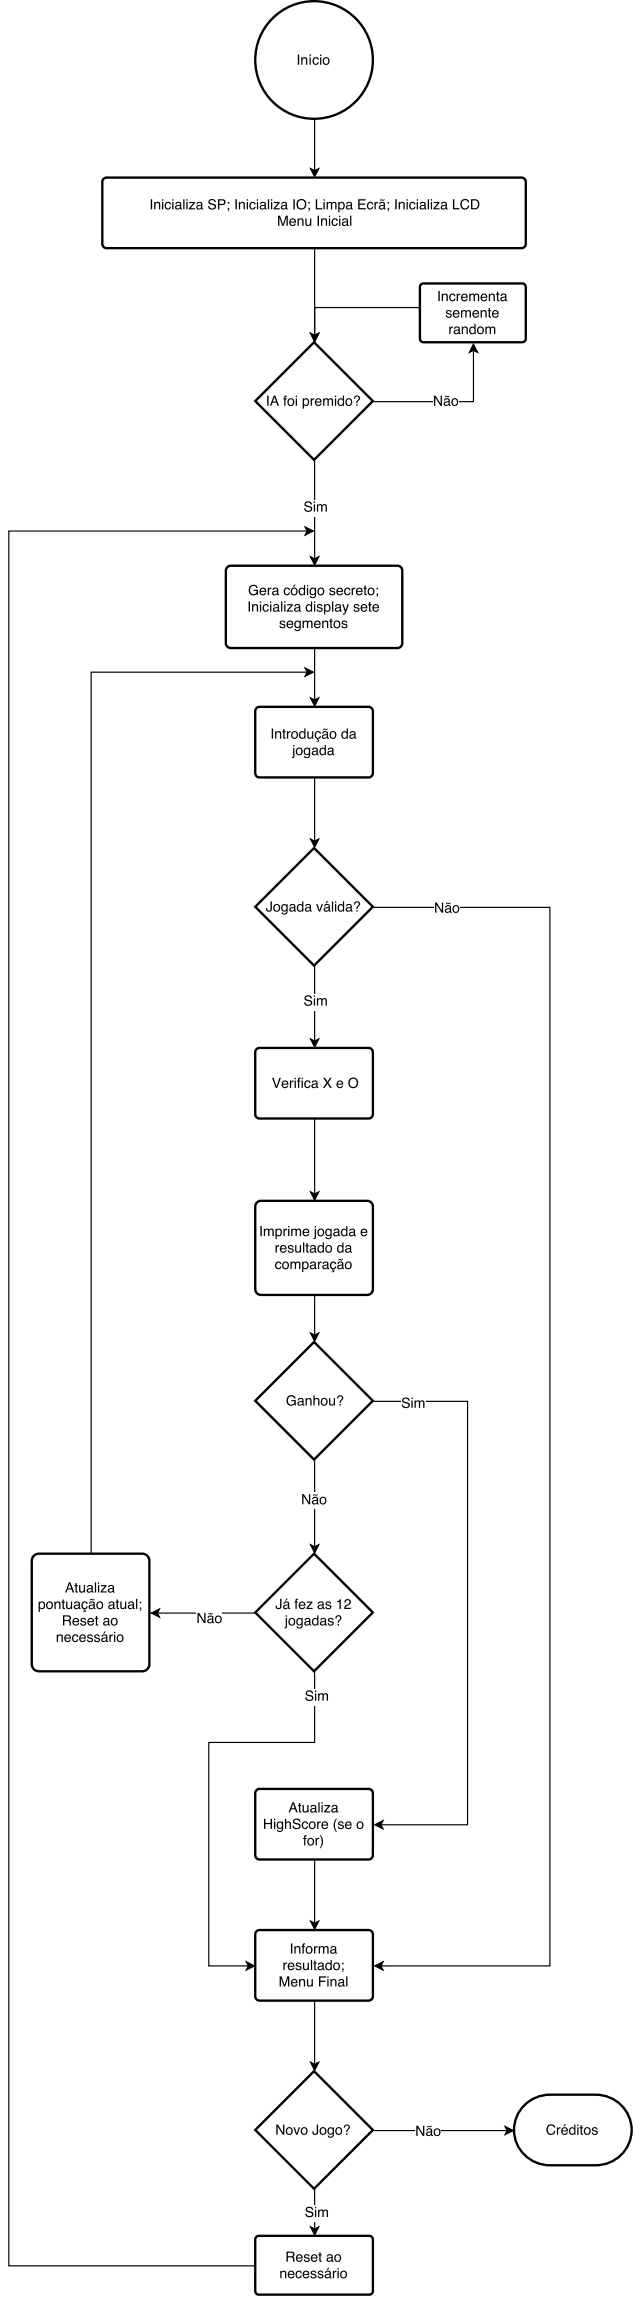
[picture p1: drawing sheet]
<svg xmlns="http://www.w3.org/2000/svg" width="190mm" height="689mm" viewBox="0 0 190 689" stroke-linecap="round" stroke-linejoin="round" font-family="sans-serif">
<path d="M94.4 35.8v15.4M93.1 50.6l1.3 .6 1.2-.6-1.2 2.5z" fill="none" stroke="#000" stroke-width=".35"/>
<path d="M93.1 50.6l1.3 .6 1.2-.6-1.2 2.5z" fill="#000"/>
<circle cx="94.2" cy="18" r="17.6" fill="#fff"/>
<circle cx="94.2" cy="18" r="17.6" fill="none" stroke="#000" stroke-width=".71" stroke-linecap="butt"/>
<g fill="#000">
<path d="M93.1 100l1.3 .6 1.2-.6-1.2 2.4z"/>
<path d="M89.3 16.4h.4v3h-.4zM90.3 17.2h.4v.3a.78 .78 0 0 1 .9-.4 .78 .78 0 0 1 .6 .9v1.4h-.4v-1.4a.55 .55 0 0 0-.7-.5 .55 .55 0 0 0-.4 .7v1.2h-.4zM92.8 17.2h.4v2.2h-.4zM93 16.3h.5l-.6 .6h-.3zM94 17.4a.91 .91 0 0 1 1-.3 .91 .91 0 0 1 .6 .8h-.3a.61 .61 0 0 0-.8-.4 .61 .61 0 0 0-.4 .9 .59 .59 0 0 0 .4 .7 .59 .59 0 0 0 .8-.5h.3a1 1 0 0 1-1.3 .8 1 1 0 0 1-.5-1.4zM96 17.2h.4v2.2h-.4zM96 16.4h.4v.4h-.4zM97.4 17.6a.79 .79 0 0 0-.2 1.1 .79 .79 0 0 0 1.1 .2 .81 .81 0 0 0 .1-1 .81 .81 0 0 0-1-.3zM97.1 17.5a1.08 1.08 0 0 1 1.5 .1 1.08 1.08 0 0 1-.2 1.5 1.08 1.08 0 0 1-1.5-.2l-.1-.9z"/>
</g>
<path d="M94.4 74.6v26M93.1 100l1.3 .6 1.2-.6-1.2 2.4z" fill="none" stroke="#000" stroke-width=".35"/>
<path d="M31.2 53.5l.8-.2h124.4a1.27 1.27 0 0 1 1.3 1.2v18.7a1.27 1.27 0 0 1-1.3 1.2h-124.4a1.27 1.27 0 0 1-1.3-1.2v-18.7z" fill="#fff"/>
<path d="M31.2 53.5l.8-.2h124.4a1.27 1.27 0 0 1 1.3 1.2v18.7a1.27 1.27 0 0 1-1.3 1.2h-124.4a1.27 1.27 0 0 1-1.3-1.2v-18.7z" fill="none" stroke="#000" stroke-width=".71" stroke-linecap="butt"/>
<g fill="#000">
<path d="M93.1 167l1.3 .6 1.2-.6-1.2 2.5z"/>
<path d="M45.2 59.8h.4v3h-.4zM46.2 60.6h.4v.3a.78 .78 0 0 1 .9-.4 .78 .78 0 0 1 .6 .9v1.4h-.4v-1.4a.55 .55 0 0 0-.7-.5 .55 .55 0 0 0-.4 .7v1.2h-.4zM48.6 60.6h.4v2.2h-.4zM48.6 59.8h.4v.4h-.4zM49.7 60.8a.91 .91 0 0 1 .9-.3 .91 .91 0 0 1 .7 .8h-.4a.61 .61 0 0 0-.8-.4 .61 .61 0 0 0-.3 .9 .59 .59 0 0 0 .4 .7 .59 .59 0 0 0 .7-.5h.4a1 1 0 0 1-1.3 .8 1 1 0 0 1-.6-1.4zM51.7 60.6h.3v2.2h-.3zM51.7 59.8h.3v.4h-.3zM52.9 62a.53 .53 0 0 0 .7 .5 .53 .53 0 0 0 .3-.8zM52.7 60.8a.96 .96 0 0 1 1.6 .3v1.4h.3v.3h-.4l-.2-.3a.74 .74 0 0 1-1.3 .2 .74 .74 0 0 1 .5-1.2l.8-.2a.5 .5 0 0 0-.5-.5 .5 .5 0 0 0-.5 .5h-.4zM55 59.8h.3v3h-.3zM55.9 60.6h.4v2.2h-.4zM55.9 59.8h.4v.4h-.4zM56.8 60.6h1.7v.3l-1.3 1.6h1.3v.3h-1.8v-.3l1.3-1.6h-1.2zM59.3 62a.53 .53 0 0 0 .7 .5 .53 .53 0 0 0 .2-.8zM59.1 60.8a.96 .96 0 0 1 1.6 .3v1.4h.2v.3h-.4l-.2-.3a.74 .74 0 0 1-1.2 .2 .74 .74 0 0 1 .4-1.2l.8-.2a.5 .5 0 0 0-.5-.5 .5 .5 0 0 0-.5 .5h-.4zM62.8 59.9a1.19 1.19 0 0 1 1.9 .7h-.4a.66 .66 0 0 0-.7-.6 .66 .66 0 0 0-.5 .9h.1a1.28 1.28 0 0 1 1.6 1.3 1.29 1.29 0 0 1-1.4 .7 1.29 1.29 0 0 1-1-1.1h.4a.8 .8 0 0 0 .8 .7 .8 .8 0 0 0 .8-.7l-.4-.3a1.19 1.19 0 0 1-1.5-1.1zM65.4 59.8h1.3a.88 .88 0 0 1 .9 .8 .88 .88 0 0 1-.9 .9h-.9v1.3h-.4zM65.8 60.1v1.1h.8a.53 .53 0 0 0 .6-.6 .53 .53 0 0 0-.6-.5zM68.3 62.3h.4v.8l-.4 .3 .2-.6h-.2zM68.3 60.6h.4v.5h-.4zM70.6 59.8h.4v3h-.4zM71.6 60.6h.4v.3a.78 .78 0 0 1 .9-.4 .78 .78 0 0 1 .5 .9v1.4h-.3v-1.4a.55 .55 0 0 0-.7-.5 .55 .55 0 0 0-.4 .7v1.2h-.4zM74 60.6h.4v2.2h-.4zM74 59.8h.4v.4h-.4zM75.1 60.8a.91 .91 0 0 1 .9-.3 .91 .91 0 0 1 .7 .8h-.4a.61 .61 0 0 0-.8-.4 .61 .61 0 0 0-.3 .9 .59 .59 0 0 0 .4 .7 .59 .59 0 0 0 .7-.5h.4a1 1 0 0 1-1.3 .8 1 1 0 0 1-.6-1.4zM77 60.6h.4v2.2h-.4zM77 59.8h.4v.4h-.4zM78.3 62a.53 .53 0 0 0 .7 .5 .53 .53 0 0 0 .3-.8zM78.1 60.8a.96 .96 0 0 1 1.6 .3v1.4h.3v.3h-.5l-.1-.3a.74 .74 0 0 1-1.3 .2 .74 .74 0 0 1 .5-1.2l.7-.2a.5 .5 0 0 0-.4-.5 .5 .5 0 0 0-.6 .5h-.3zM80.3 59.8h.4v3h-.4zM81.3 60.6h.3v2.2h-.3zM81.3 59.8h.3v.4h-.3zM82.1 60.6h1.8v.3l-1.4 1.6h1.4v.3h-1.9v-.3l1.4-1.6h-1.3zM84.7 62a.53 .53 0 0 0 .6 .5 .53 .53 0 0 0 .3-.8zM84.5 60.8a.96 .96 0 0 1 1.6 .3v1.4h.2v.3h-.4l-.2-.3a.74 .74 0 0 1-1.3 .2 .74 .74 0 0 1 .5-1.2l.8-.2a.5 .5 0 0 0-.5-.5 .5 .5 0 0 0-.5 .5h-.4zM88 59.8h.4v3h-.4zM89.4 60a1.54 1.54 0 0 1 2.2 .3 1.54 1.54 0 0 1-.3 2.2 1.54 1.54 0 0 1-2.2-.3 1.91 1.91 0 0 1 .3-2.2zM89.6 60.4a1.18 1.18 0 0 0-.1 1.6 1.18 1.18 0 0 0 1.7 .1 1.18 1.18 0 0 0 .1-1.6 1.18 1.18 0 0 0-1.7-.1zM92.5 62.3h.5l-.1 .8-.4 .3 .2-.6h-.2zM92.5 60.6h.5v.5h-.5zM94.7 59.8h.4v2.6h1.6v.4h-2zM97 60.6h.4v2.2h-.4zM97 59.8h.4v.4h-.4zM98 60.6h.3v.3a.72 .72 0 0 1 1.3 0 .73 .73 0 0 1 .8-.4 .73 .73 0 0 1 .5 .8v1.5h-.4v-1.5a.48 .48 0 0 0-.5-.4 .48 .48 0 0 0-.4 .6v1.3h-.3v-1.5a.5 .5 0 0 0-.7-.4 .5 .5 0 0 0-.3 .7v1.2h-.3zM102 61l-.2 .4a.73 .73 0 0 0 .1 1 .73 .73 0 0 0 1-.1 .73 .73 0 0 0 .1-.9l-.4-.5zM101.4 60.6h.4v.3a.96 .96 0 0 1 1.3-.2 .96 .96 0 0 1 .3 1.3 .88 .88 0 0 1-.6 .8 .88 .88 0 0 1-1-.3v1.2h-.4zM104.2 62a.53 .53 0 0 0 .6 .5 .53 .53 0 0 0 .3-.8zM104 60.8a.96 .96 0 0 1 1.6 .3v1.4h.2v.3h-.4l-.2-.3a.74 .74 0 0 1-1.2 .2 .74 .74 0 0 1 .4-1.2l.8-.2a.5 .5 0 0 0-.5-.5 .5 .5 0 0 0-.5 .5h-.4zM107.4 59.8h2.3v.3h-1.9v1h1.7v.3h-1.7v1h1.9v.4h-2.3zM110.3 60.8a.91 .91 0 0 1 1-.3 .91 .91 0 0 1 .6 .8h-.3a.61 .61 0 0 0-.8-.4 .61 .61 0 0 0-.4 .9 .59 .59 0 0 0 .4 .7 .59 .59 0 0 0 .8-.5h.3a1 1 0 0 1-1.3 .8 1 1 0 0 1-.5-1.4zM112.3 60.6h.4v.4l.7-.5v.4l-.5 .1-.2 .4v1.4h-.4zM114 62a.53 .53 0 0 0 .7 .5 .53 .53 0 0 0 .3-.8zM113.8 60.8a.96 .96 0 0 1 1.6 .3l.1 1.4h.2v.3h-.4l-.2-.3a.74 .74 0 0 1-1.3 .2 .74 .74 0 0 1 .5-1.2l.8-.2a.5 .5 0 0 0-.5-.5 .5 .5 0 0 0-.5 .5h-.4zM114 60l1.4-.2-.5 .4-.6-.1-.4 .1zM116.3 62.3h.4l-.1 .8-.3 .3 .2-.6h-.2zM116.3 60.6h.4v.5h-.4zM118.5 59.8h.5v3h-.5zM119.6 60.6h.3v.3a.78 .78 0 0 1 1-.4 .78 .78 0 0 1 .5 .9v1.4h-.4v-1.4a.55 .55 0 0 0-.7-.5 .55 .55 0 0 0-.4 .7v1.2h-.3zM121.9 60.6h.4v2.2h-.4zM121.9 59.8h.4v.4h-.4zM123 60.8a.91 .91 0 0 1 1-.3 .91 .91 0 0 1 .6 .8h-.3a.61 .61 0 0 0-.9-.4 .61 .61 0 0 0-.3 .9 .59 .59 0 0 0 .4 .7 .59 .59 0 0 0 .8-.5h.3a1 1 0 0 1-1.3 .8 1 1 0 0 1-.6-1.4zM125 60.6h.4v2.2h-.4zM125 59.8h.4v.4h-.4zM126.3 62a.53 .53 0 0 0 .6 .5 .53 .53 0 0 0 .3-.8zM126.1 60.8a.96 .96 0 0 1 1.6 .3v1.4h.2v.3h-.4l-.2-.3a.74 .74 0 0 1-1.3 .2 .74 .74 0 0 1 .5-1.2l.8-.2a.5 .5 0 0 0-.5-.5 .5 .5 0 0 0-.5 .5h-.4zM128.3 59.8h.4v3h-.4zM129.2 60.6h.4v2.2h-.4zM129.2 59.8h.4v.4h-.4zM130.1 60.6h1.7v.3l-1.3 1.6h1.3v.3h-1.8v-.3l1.3-1.6h-1.2zM132.6 62a.53 .53 0 0 0 .7 .5 .53 .53 0 0 0 .3-.8zM132.4 60.8a.96 .96 0 0 1 1.6 .3v1.4h.3v.3h-.5l-.1-.3a.74 .74 0 0 1-1.3 .2 .74 .74 0 0 1 .5-1.2l.7-.2a.5 .5 0 0 0-.4-.5 .5 .5 0 0 0-.6 .5h-.3zM135.8 59.8h.5v2.6h1.5v.4h-2zM138.4 60.1a1.32 1.32 0 0 1 1.3-.4 1.32 1.32 0 0 1 1 1h-.4a.98 .98 0 0 0-1.2-.6 .98 .98 0 0 0-.6 1.2 .96 .96 0 0 0 .7 1.2 .96 .96 0 0 0 1.2-.8h.4a1.4 1.4 0 0 1-1.8 1.1 1.4 1.4 0 0 1-.9-1.9zM141.7 60.1v2.3h.7a1.19 1.19 0 0 0 1-1.1 1.19 1.19 0 0 0-1-1.2zM141.3 59.8h1.2a1.54 1.54 0 0 1 1.3 1.5 1.54 1.54 0 0 1-1.3 1.5h-1.2z"/>
<path d="M83.4 64.7h.6l.9 2.6 .8-2.6h.6v3h-.4v-2.5l-.8 2.5h-.4l-.9-2.5v2.5h-.4zM87 65.8a1.01 1.01 0 0 1 1.3-.2 1.01 1.01 0 0 1 .5 1.1h-1.6a.63 .63 0 0 0 .4 .8 .63 .63 0 0 0 .8-.5h.3a1.08 1.08 0 0 1-1.5 .7 1.08 1.08 0 0 1-.3-1.7zM87.3 66l-.1 .4h1.2a.61 .61 0 0 0-.4-.6 .61 .61 0 0 0-.7 .2zM89.2 65.5h.4v.3a.78 .78 0 0 1 .9-.3 .78 .78 0 0 1 .5 .8v1.4h-.3v-1.4a.55 .55 0 0 0-.7-.5 .55 .55 0 0 0-.4 .8v1.1h-.4zM91.6 65.5h.4v1.5a.56 .56 0 0 0 .7 .4 .56 .56 0 0 0 .3-.8v-1.1h.4v2.2h-.4v-.3a.77 .77 0 0 1-.9 .4 .77 .77 0 0 1-.5-.8zM95.3 64.7h.4v3h-.4zM96.3 65.5h.3v.3a.78 .78 0 0 1 1-.3 .78 .78 0 0 1 .5 .8v1.4h-.4v-1.4a.55 .55 0 0 0-.7-.5 .55 .55 0 0 0-.3 .8v1.1h-.4zM98.6 65.5h.4v2.2h-.4zM98.6 64.7h.4v.4h-.4zM99.7 65.8a.91 .91 0 0 1 1-.3 .91 .91 0 0 1 .6 .8h-.3a.61 .61 0 0 0-.8-.5 .61 .61 0 0 0-.4 .9 .59 .59 0 0 0 .4 .8 .59 .59 0 0 0 .8-.6h.3a1 1 0 0 1-1.3 .8 1 1 0 0 1-.5-1.4zM101.7 65.5h.4v2.2h-.4zM101.7 64.7h.4v.4h-.4zM103 67a.53 .53 0 0 0 .7 .4 .53 .53 0 0 0 .2-.8zM102.8 65.8a.96 .96 0 0 1 1.6 .3v1.3l.2 .1v.2h-.4l-.2-.3a.74 .74 0 0 1-1.2 .3 .74 .74 0 0 1 .4-1.2l.8-.2a.5 .5 0 0 0-.5-.6 .5 .5 0 0 0-.5 .5h-.4zM105 64.7h.4v3h-.4z"/>
</g>
<path d="M94.4 138.1v29.5M93.1 167l1.3 .6 1.2-.6-1.2 2.5z" fill="none" stroke="#000" stroke-width=".35"/>
<path d="M91 149.9h7.4v5h-7.4z" fill="#fff"/>
<g fill="#000">
<path d="M142 103.2l1.2 2.5-1.2-.6-1.2 .6z"/>
<path d="M91.6 150.6a1.19 1.19 0 0 1 2 .7h-.4a.66 .66 0 0 0-.8-.7 .66 .66 0 0 0-.5 .9l.1 .1a1.28 1.28 0 0 1 1.6 1.3 1.29 1.29 0 0 1-1.3 .6 1.29 1.29 0 0 1-1.1-1h.4a.8 .8 0 0 0 .8 .7 .8 .8 0 0 0 .8-.7l-.4-.3a1.19 1.19 0 0 1-1.4-1.2zM94.1 151.3h.4v2.2h-.4zM94.1 150.4h.4v.4h-.4zM95 151.2h.4v.4a.72 .72 0 0 1 1.3-.1 .73 .73 0 0 1 .8-.3 .73 .73 0 0 1 .5 .8v1.5h-.4v-1.6a.48 .48 0 0 0-.6-.4 .48 .48 0 0 0-.3 .7v1.3h-.4v-1.5a.5 .5 0 0 0-.6-.5 .5 .5 0 0 0-.3 .8v1.2h-.4z"/>
</g>
<path d="M142 103.2l1.2 2.5-1.2-.6-1.2 .6zM142 105.1v15.4h-30" fill="none" stroke="#000" stroke-width=".35"/>
<path d="M129.8 118.2h7.8v4.9h-7.8z" fill="#fff"/>
<path d="M130.1 118.7h.5l1.6 2.4v-2.4h.4v3h-.5l-1.6-2.4v2.4h-.4zM133.5 120.9a.53 .53 0 0 0 .7 .5 .53 .53 0 0 0 .2-.8zM133.3 119.7a.96 .96 0 0 1 1.6 .4v1.3h.2v.3h-.4l-.2-.3a.74 .74 0 0 1-1.2 .2 .74 .74 0 0 1 .4-1.2l.8-.1a.5 .5 0 0 0-.4-.6 .5 .5 0 0 0-.6 .5h-.3zM133.4 118.9l1.4-.2-.4 .4-.7-.1-.3 .2zM136 119.9a.79 .79 0 0 0-.2 1.1 .79 .79 0 0 0 1.1 .2 .81 .81 0 0 0 .1-1 .81 .81 0 0 0-1-.3zM135.6 119.8a1.08 1.08 0 0 1 1.6 .1 1.08 1.08 0 0 1-.2 1.5 1.08 1.08 0 0 1-1.5-.1l-.1-1z" fill="#000"/>
<path d="M94.2 102.7l17.6 17.6-17.6 17.6-17.6-17.6z" fill="#fff"/>
<path d="M94.2 102.7l17.6 17.6-17.6 17.6-17.6-17.6z" fill="none" stroke="#000" stroke-width=".71" stroke-linecap="butt"/>
<g fill="#000">
<path d="M93.1 100l1.3 .6 1.2-.6-1.2 2.4z"/>
<path d="M80.1 118.7h.5v3h-.5zM82.3 119.1l-.5 1.4h1zM82.1 118.7h.5l1.1 3h-.5l-.3-.9h-1.2l-.3 .9h-.4zM85.3 118.8l.7-.2v.4l-.3 .1-.1 .4h.4v.3h-.4v1.9h-.3v-1.9h-.3v-.3h.3zM86.9 119.9a.79 .79 0 0 0-.3 1.1 .79 .79 0 0 0 1.1 .2 .81 .81 0 0 0 .1-1 .81 .81 0 0 0-.9-.3zM86.5 119.8a1.08 1.08 0 0 1 1.5 .1 1.08 1.08 0 0 1-.2 1.5 1.08 1.08 0 0 1-1.5-.1l-.1-1zM88.7 119.5h.4v2.2h-.4zM88.7 118.7h.4v.4h-.4zM91.3 119.9l-.1 .4a.73 .73 0 0 0 .1 1 .73 .73 0 0 0 1 0 .73 .73 0 0 0 0-1l-.3-.5zM90.8 119.5h.3v.3a.96 .96 0 0 1 1.3-.2 .96 .96 0 0 1 .3 1.3 .88 .88 0 0 1-.6 .8 .88 .88 0 0 1-.9-.2v1.1h-.4zM93.2 119.5h.3v.4l.8-.4v.3l-.5 .1-.2 .4-.1 1.4h-.3zM94.7 119.8a1.01 1.01 0 0 1 1.3-.2 1.01 1.01 0 0 1 .5 1.1h-1.7a.63 .63 0 0 0 .5 .8 .63 .63 0 0 0 .8-.5h.3a1.08 1.08 0 0 1-1.5 .7 1.08 1.08 0 0 1-.3-1.7zM95 120l-.1 .4h1.2a.61 .61 0 0 0-.4-.6 .61 .61 0 0 0-.7 .2zM96.9 119.5h.4v.3a.72 .72 0 0 1 1.2 0 .73 .73 0 0 1 .9-.3 .73 .73 0 0 1 .5 .7v1.5h-.4v-1.5a.48 .48 0 0 0-.6-.4 .48 .48 0 0 0-.3 .6v1.3h-.4v-1.4a.5 .5 0 0 0-.6-.5 .5 .5 0 0 0-.3 .7v1.2h-.4zM100.4 119.5h.4v2.2h-.4zM100.4 118.7h.4v.4h-.4zM101.8 120a.76 .76 0 0 0-.2 1.1 .76 .76 0 0 0 1.1 .1 .8 .8 0 0 0 .1-.9 .8 .8 0 0 0-.9-.4zM101.7 119.6l.6-.1 .5 .3v-1.1h.4v3h-.3v-.3a1.01 1.01 0 0 1-1.5 .1 1.01 1.01 0 0 1-.1-1.4zM104.2 119.9a.79 .79 0 0 0-.2 1.1 .79 .79 0 0 0 1.1 .2 .81 .81 0 0 0 .1-1 .81 .81 0 0 0-1-.3zM103.9 119.8a1.08 1.08 0 0 1 1.5 .1 1.08 1.08 0 0 1-.2 1.5 1.08 1.08 0 0 1-1.5-.1l-.1-1zM106.8 121.3h.4v.4h-.4zM106.4 118.9a.92 .92 0 0 1 1.5 .1 .92 .92 0 0 1-.5 1.4l-.2 .5h-.4l.3-.7a.6 .6 0 0 0 .5-.8 .6 .6 0 0 0-.9-.3l-.2 .5h-.4z"/>
</g>
<path d="M93.1 100l1.3 .6 1.2-.6-1.2 2.4zM142 85.2v7.1h-47.6v8.3" fill="none" stroke="#000" stroke-width=".35"/>
<path d="M126.1 85.5l.9-.5h29.6l.7 .2 .4 .9v15.5l-.2 .6-.9 .5h-29.6l-.6-.2-.5-.9v-15.5z" fill="#fff"/>
<path d="M126.1 85.5l.9-.5h29.6l.7 .2 .4 .9v15.5l-.2 .6-.9 .5h-29.6l-.6-.2-.5-.9v-15.5z" fill="none" stroke="#000" stroke-width=".71" stroke-linecap="butt"/>
<g fill="#000">
<path d="M93.1 209.3l1.3 .6 1.2-.6-1.2 2.5z"/>
<path d="M131.5 87.3h.4v3h-.4zM132.5 88.1h.4v.3a.78 .78 0 0 1 .9-.3 .78 .78 0 0 1 .5 .8v1.4h-.4v-1.4a.55 .55 0 0 0-.6-.5 .55 .55 0 0 0-.4 .8v1.1h-.4zM135 88.4a.91 .91 0 0 1 1-.3 .91 .91 0 0 1 .6 .7h-.4a.61 .61 0 0 0-.8-.4 .61 .61 0 0 0-.3 .9 .59 .59 0 0 0 .4 .7 .59 .59 0 0 0 .7-.5h.4a1 1 0 0 1-1.3 .8 1 1 0 0 1-.6-1.4zM137 88.1h.3v.4l.8-.4v.4h-.5l-.2 .4v1.4h-.4zM138.5 88.4a1.01 1.01 0 0 1 1.3-.2 1.01 1.01 0 0 1 .5 1.1h-1.6a.63 .63 0 0 0 .4 .8 .63 .63 0 0 0 .8-.5h.3a1.08 1.08 0 0 1-1.5 .7 1.08 1.08 0 0 1-.3-1.7zM138.8 88.6l-.1 .4h1.2a.61 .61 0 0 0-.4-.6 .61 .61 0 0 0-.7 .2zM140.7 88.1h.4v.3a.72 .72 0 0 1 1.2 0 .73 .73 0 0 1 .9-.3 .73 .73 0 0 1 .5 .7v1.5h-.4v-1.5a.48 .48 0 0 0-.6-.4 .48 .48 0 0 0-.3 .6v1.3h-.4v-1.4a.5 .5 0 0 0-.6-.5 .5 .5 0 0 0-.3 .7v1.2h-.4zM144.4 88.4a1.01 1.01 0 0 1 1.3-.2 1.01 1.01 0 0 1 .5 1.1h-1.7a.63 .63 0 0 0 .5 .8 .63 .63 0 0 0 .8-.5h.3a1.08 1.08 0 0 1-1.5 .7 1.08 1.08 0 0 1-.3-1.7zM144.7 88.6l-.2 .4h1.3a.61 .61 0 0 0-.4-.6 .61 .61 0 0 0-.7 .2zM146.6 88.1h.4v.3a.78 .78 0 0 1 .9-.3 .78 .78 0 0 1 .5 .8v1.4h-.4v-1.4a.55 .55 0 0 0-.6-.5 .55 .55 0 0 0-.4 .8v1.1h-.4zM149 87.5h.4v.6h.4v.3h-.4v1.4l.4 .2v.3h-.5l-.2-.2-.1-1.7h-.3v-.3h.3zM150.5 89.5a.53 .53 0 0 0 .7 .5 .53 .53 0 0 0 .2-.8zM150.3 88.3a.96 .96 0 0 1 1.6 .4v1.3h.2v.3h-.4l-.2-.3a.74 .74 0 0 1-1.2 .2 .74 .74 0 0 1 .4-1.2l.8-.1a.5 .5 0 0 0-.5-.6 .5 .5 0 0 0-.5 .5h-.4z"/>
<path d="M134 93.2a.89 .89 0 0 1 1.4 .5h-.3a.42 .42 0 0 0-.5-.4 .42 .42 0 0 0-.4 .5l.1 .1a.81 .81 0 0 1 1 .3 .81 .81 0 0 1 0 .9 .97 .97 0 0 1-1.6-.5h.3a.49 .49 0 0 0 .6 .4 .49 .49 0 0 0 .4-.6h-.1a.8 .8 0 0 1-.9-.3 .8 .8 0 0 1 0-.9zM136.1 93.3a1.01 1.01 0 0 1 1.2-.2 1.01 1.01 0 0 1 .5 1.2h-1.6a.63 .63 0 0 0 .5 .7 .63 .63 0 0 0 .7-.4h.4a1.08 1.08 0 0 1-1.6 .6 1.08 1.08 0 0 1-.3-1.6zM136.4 93.5l-.2 .5h1.2a.61 .61 0 0 0-.3-.6 .61 .61 0 0 0-.7 .1zM138.3 93h.3v.4a.72 .72 0 0 1 1.3-.1 .73 .73 0 0 1 .8-.3 .73 .73 0 0 1 .5 .8v1.4h-.3v-1.5a.48 .48 0 0 0-.6-.4 .48 .48 0 0 0-.4 .7v1.2h-.3v-1.4a.5 .5 0 0 0-.7-.5 .5 .5 0 0 0-.3 .8v1.1h-.3zM142 93.3a1.01 1.01 0 0 1 1.2-.2 1.01 1.01 0 0 1 .5 1.2h-1.6a.63 .63 0 0 0 .4 .7 .63 .63 0 0 0 .8-.4h.4a1.08 1.08 0 0 1-1.6 .6 1.08 1.08 0 0 1-.3-1.6zM142.3 93.5l-.2 .5h1.2a.61 .61 0 0 0-.3-.6 .61 .61 0 0 0-.7 .1zM144.1 93h.4v.4a.78 .78 0 0 1 .9-.4 .78 .78 0 0 1 .6 .8v1.4h-.4v-1.3a.55 .55 0 0 0-.7-.6 .55 .55 0 0 0-.4 .8v1.1h-.4zM146.6 92.4h.3v.6h.4v.3h-.4v1.5l.4 .2v.2l-.5 .1-.2-.3v-1.7h-.3v-.3h.3zM147.8 93.3a1.01 1.01 0 0 1 1.3-.2 1.01 1.01 0 0 1 .5 1.2h-1.7a.63 .63 0 0 0 .5 .7 .63 .63 0 0 0 .8-.4h.3a1.08 1.08 0 0 1-1.5 .6 1.08 1.08 0 0 1-.3-1.6zM148.1 93.5l-.1 .5h1.2a.61 .61 0 0 0-.4-.6 .61 .61 0 0 0-.7 .1z"/>
<path d="M134.8 98h.3v.4l.7-.5v.4l-.4 .1-.3 .4v1.4h-.3zM136.5 99.4a.53 .53 0 0 0 .7 .5 .53 .53 0 0 0 .2-.8zM136.3 98.2a.96 .96 0 0 1 1.6 .3v1.4h.2v.3h-.4l-.2-.3a.74 .74 0 0 1-1.2 .2 .74 .74 0 0 1 .4-1.2l.8-.2a.5 .5 0 0 0-.5-.5 .5 .5 0 0 0-.5 .5h-.3zM138.5 98h.4v.3a.78 .78 0 0 1 .9-.4 .78 .78 0 0 1 .5 .9v1.4h-.4v-1.4a.55 .55 0 0 0-.6-.5 .55 .55 0 0 0-.4 .7v1.2h-.4zM141.3 98.5a.76 .76 0 0 0-.2 1 .76 .76 0 0 0 1 .2 .8 .8 0 0 0 .2-1 .8 .8 0 0 0-.9-.3zM141.1 98.1l.7-.2 .5 .4v-1.2h.4v3.1h-.4v-.3a1.01 1.01 0 0 1-1.4 .1 1.01 1.01 0 0 1-.1-1.5zM143.7 98.4a.79 .79 0 0 0-.2 1.1 .79 .79 0 0 0 1.1 .2 .81 .81 0 0 0 .1-1 .81 .81 0 0 0-1-.3zM143.3 98.2a1.08 1.08 0 0 1 1.6 .2 1.08 1.08 0 0 1-.2 1.5 1.08 1.08 0 0 1-1.5-.2l-.1-.9zM145.6 98h.3v.3a.72 .72 0 0 1 1.3 0 .73 .73 0 0 1 .8-.4 .73 .73 0 0 1 .5 .8v1.5h-.3v-1.5a.48 .48 0 0 0-.6-.4 .48 .48 0 0 0-.4 .6v1.3h-.3v-1.5a.5 .5 0 0 0-.7-.4 .5 .5 0 0 0-.3 .7v1.2h-.3z"/>
</g>
<path d="M94.4 194.6v15.3M93.1 209.3l1.3 .6 1.2-.6-1.2 2.5z" fill="none" stroke="#000" stroke-width=".35"/>
<path d="M68.3 170l.9-.3h50a1.48 1.48 0 0 1 1.4 1.5v21.7a1.48 1.48 0 0 1-1.4 1.5h-50a1.48 1.48 0 0 1-1.5-1.5v-21.7z" fill="#fff"/>
<path d="M68.3 170l.9-.3h50a1.48 1.48 0 0 1 1.4 1.5v21.7a1.48 1.48 0 0 1-1.4 1.5h-50a1.48 1.48 0 0 1-1.5-1.5v-21.7z" fill="none" stroke="#000" stroke-width=".71" stroke-linecap="butt"/>
<g fill="#000">
<path d="M93.1 251.7l1.3 .6 1.2-.6-1.2 2.4z"/>
<path d="M75 175.8a1.35 1.35 0 0 1 2.3 .6h-.4a1.05 1.05 0 0 0-1.4-.5 1.05 1.05 0 0 0-.5 1.4 .97 .97 0 0 0 1.1 .9 .97 .97 0 0 0 .9-1h-1v-.3h1.4v1.6h-.3l-.1-.4a1.46 1.46 0 0 1-2 .2 1.46 1.46 0 0 1-.3-2zM78.1 176.6a1.01 1.01 0 0 1 1.2-.2 1.01 1.01 0 0 1 .5 1.1h-1.6a.63 .63 0 0 0 .5 .8 .63 .63 0 0 0 .7-.5h.4a1.08 1.08 0 0 1-1.5 .7 1.08 1.08 0 0 1-.4-1.7zM78.4 176.8l-.2 .4h1.3a.61 .61 0 0 0-.4-.6 .61 .61 0 0 0-.7 .2zM80.3 176.3h.4v.4l.7-.4v.3l-.5 .1-.2 .4v1.4h-.4zM82 177.7a.53 .53 0 0 0 .7 .5 .53 .53 0 0 0 .3-.8zM81.8 176.5a.96 .96 0 0 1 1.6 .3l.1 1.4h.2v.3h-.4l-.2-.3a.74 .74 0 0 1-1.3 .2 .74 .74 0 0 1 .5-1.2l.8-.1a.5 .5 0 0 0-.5-.6 .5 .5 0 0 0-.5 .5h-.4zM85.4 176.6a.91 .91 0 0 1 .9-.3 .91 .91 0 0 1 .7 .7h-.4a.61 .61 0 0 0-.8-.4 .61 .61 0 0 0-.3 .9 .59 .59 0 0 0 .4 .7 .59 .59 0 0 0 .7-.5h.4a1 1 0 0 1-1.3 .8 1 1 0 0 1-.6-1.4zM87.9 176.7a.79 .79 0 0 0-.3 1.1 .79 .79 0 0 0 1.1 .2 .81 .81 0 0 0 .1-1 .81 .81 0 0 0-.9-.3zM87.5 176.6a1.08 1.08 0 0 1 1.5 .1 1.08 1.08 0 0 1-.2 1.5 1.08 1.08 0 0 1-1.5-.2l-.1-.9zM88.2 175.4h.5l-.6 .6h-.3zM90.1 176.8a.76 .76 0 0 0-.2 1.1 .76 .76 0 0 0 1.1 .1 .8 .8 0 0 0 .2-.9 .8 .8 0 0 0-1-.4zM90 176.4l.7-.1 .4 .3v-1.1h.4v3h-.3v-.3a1.01 1.01 0 0 1-1.5 .1 1.01 1.01 0 0 1 0-1.4zM92.1 176.3h.3v2.2h-.3zM92.1 175.5h.3v.4h-.3zM93.1 176.6a.83 .83 0 0 1 1.3 0v-.3h.4v2a.97 .97 0 0 1-.7 1.1 .97 .97 0 0 1-1.2-.6h.4a.64 .64 0 0 0 .9 .3 .64 .64 0 0 0 .2-.9 1.01 1.01 0 0 1-1.4 0 1.01 1.01 0 0 1 0-1.4zM93.4 176.7a.73 .73 0 0 0-.1 1.1 .73 .73 0 0 0 1.1 .1 .74 .74 0 0 0 0-1 .74 .74 0 0 0-1-.2zM95.9 176.7a.79 .79 0 0 0-.3 1.1 .79 .79 0 0 0 1.1 .2 .81 .81 0 0 0 .1-1 .81 .81 0 0 0-.9-.3zM95.5 176.6a1.08 1.08 0 0 1 1.5 .1 1.08 1.08 0 0 1-.2 1.5 1.08 1.08 0 0 1-1.5-.2l-.1-.9zM99 176.4a.89 .89 0 0 1 1.5 .5h-.4a.42 .42 0 0 0-.5-.4 .42 .42 0 0 0-.3 .6h.1a.81 .81 0 0 1 .9 .3 .81 .81 0 0 1 0 1 .97 .97 0 0 1-1.6-.6h.4a.49 .49 0 0 0 .5 .5 .49 .49 0 0 0 .5-.6l-.1-.1a.8 .8 0 0 1-.9-.2 .8 .8 0 0 1-.1-1zM101.2 176.6a1.01 1.01 0 0 1 1.2-.2 1.01 1.01 0 0 1 .5 1.1h-1.6a.63 .63 0 0 0 .4 .8 .63 .63 0 0 0 .8-.5h.4a1.08 1.08 0 0 1-1.6 .7 1.08 1.08 0 0 1-.3-1.7zM101.5 176.8l-.2 .4h1.2a.61 .61 0 0 0-.3-.6 .61 .61 0 0 0-.7 .2zM103.5 176.6a.91 .91 0 0 1 .9-.3 .91 .91 0 0 1 .7 .7h-.4a.61 .61 0 0 0-.8-.4 .61 .61 0 0 0-.3 .9 .59 .59 0 0 0 .4 .7 .59 .59 0 0 0 .7-.5h.4a1 1 0 0 1-1.3 .8 1 1 0 0 1-.6-1.4zM105.5 176.3h.3v.4l.7-.4v.3l-.4 .1-.2 .4-.1 1.4h-.3zM107 176.6a1.01 1.01 0 0 1 1.3-.2 1.01 1.01 0 0 1 .5 1.1h-1.7a.63 .63 0 0 0 .5 .8 .63 .63 0 0 0 .8-.5h.3a1.08 1.08 0 0 1-1.5 .7 1.08 1.08 0 0 1-.3-1.7zM107.3 176.8l-.1 .4h1.2a.61 .61 0 0 0-.4-.6 .61 .61 0 0 0-.7 .2zM109.3 175.7h.4v.6h.3v.3h-.3v1.4l.3 .2v.3h-.5l-.2-.2v-1.7h-.3v-.3h.3zM110.9 176.7a.79 .79 0 0 0-.3 1.1 .79 .79 0 0 0 1.2 .2 .81 .81 0 0 0 .1-1 .81 .81 0 0 0-1-.3zM110.5 176.6a1.08 1.08 0 0 1 1.6 .1 1.08 1.08 0 0 1-.2 1.5 1.08 1.08 0 0 1-1.5-.2l-.1-.9zM112.9 178.1h.5l-.1 .7-.4 .3 .3-.5-.3-.1zM112.9 176.3h.5v.5h-.5z"/>
<path d="M74.6 180.4h.4v3h-.4zM75.6 181.2h.3v.3a.78 .78 0 0 1 1-.3 .78 .78 0 0 1 .5 .8v1.4h-.4v-1.4a.55 .55 0 0 0-.6-.5 .55 .55 0 0 0-.4 .8v1.1h-.4zM78 181.2h.3v2.2h-.3zM78 180.4h.3v.4h-.3zM79 181.5a.91 .91 0 0 1 1-.3 .91 .91 0 0 1 .6 .8h-.3a.61 .61 0 0 0-.8-.4 .61 .61 0 0 0-.4 .8 .59 .59 0 0 0 .5 .8 .59 .59 0 0 0 .7-.5h.3a1 1 0 0 1-1.3 .8 1 1 0 0 1-.5-1.5zM81 181.2h.4v2.2h-.4zM81 180.4h.4v.4h-.4zM82.3 182.7a.53 .53 0 0 0 .7 .5 .53 .53 0 0 0 .2-.8zM82.1 181.5a.96 .96 0 0 1 1.6 .3v1.3l.2 .1v.3h-.4l-.2-.3a.74 .74 0 0 1-1.2 .2 .74 .74 0 0 1 .4-1.2l.8-.2a.5 .5 0 0 0-.5-.5 .5 .5 0 0 0-.5 .4h-.3zM84.3 180.4h.4v3h-.4zM85.2 181.2h.4v2.2h-.4zM85.2 180.4h.4v.4h-.4zM86.1 181.2h1.7v.3l-1.3 1.6h1.4v.3h-1.9v-.2l1.3-1.6h-1.2zM88.6 182.7a.53 .53 0 0 0 .7 .5 .53 .53 0 0 0 .3-.8zM88.4 181.5a.96 .96 0 0 1 1.6 .3v1.3l.3 .1v.3h-.4l-.2-.3a.74 .74 0 0 1-1.3 .2 .74 .74 0 0 1 .5-1.2l.7-.2a.5 .5 0 0 0-.4-.5 .5 .5 0 0 0-.6 .4h-.3zM92.2 181.7a.76 .76 0 0 0-.2 1.1 .76 .76 0 0 0 1.1 .2 .8 .8 0 0 0 .2-1 .8 .8 0 0 0-.9-.4zM92.1 181.3l.7-.1 .5 .3v-1.1h.3v3h-.3v-.3a1.01 1.01 0 0 1-1.4 .1 1.01 1.01 0 0 1-.1-1.4zM94.2 181.2h.3v2.2h-.3zM94.2 180.4h.3v.4h-.3zM95.3 181.4a.89 .89 0 0 1 1.4 .5h-.3a.42 .42 0 0 0-.5-.4 .42 .42 0 0 0-.3 .5l.1 .1a.81 .81 0 0 1 .9 .2 .81 .81 0 0 1 0 1 .97 .97 0 0 1-1.6-.6h.3a.49 .49 0 0 0 .6 .5 .49 .49 0 0 0 .4-.6h-.1a.8 .8 0 0 1-.9-.3 .8 .8 0 0 1 0-.9zM97.7 181.7l-.1 .3a.73 .73 0 0 0 .1 1 .73 .73 0 0 0 1 0 .73 .73 0 0 0 0-1l-.3-.5zM97.2 181.2h.4v.3a.96 .96 0 0 1 1.2-.1 .96 .96 0 0 1 .3 1.2 .88 .88 0 0 1-.6 .9 .88 .88 0 0 1-.9-.3v1.1h-.4zM99.6 180.4h.4v3h-.4zM100.8 182.7a.53 .53 0 0 0 .7 .5 .53 .53 0 0 0 .3-.8zM100.6 181.5a.96 .96 0 0 1 1.7 .3v1.3l.2 .1v.3h-.4l-.2-.3a.74 .74 0 0 1-1.3 .2 .74 .74 0 0 1 .5-1.2l.8-.2a.5 .5 0 0 0-.5-.5 .5 .5 0 0 0-.5 .4h-.4zM102.6 181.2h.5l.6 1.8 .5-1.8h.5l-.6 1.7a1.43 1.43 0 0 1-1.1 1.5l-.2-.4h.4l.3-.5zM106.3 181.4a.89 .89 0 0 1 1.5 .5h-.4a.42 .42 0 0 0-.5-.4 .42 .42 0 0 0-.3 .5l.1 .1a.81 .81 0 0 1 .9 .2 .81 .81 0 0 1 0 1 .97 .97 0 0 1-1.6-.6h.4a.49 .49 0 0 0 .5 .5 .49 .49 0 0 0 .5-.6h-.2a.8 .8 0 0 1-.9-.3 .8 .8 0 0 1 0-.9zM108.4 181.5a1.01 1.01 0 0 1 1.3-.2 1.01 1.01 0 0 1 .5 1.2h-1.7a.63 .63 0 0 0 .5 .7 .63 .63 0 0 0 .8-.5h.3a1.08 1.08 0 0 1-1.5 .7 1.08 1.08 0 0 1-.3-1.6zM108.7 181.7l-.1 .5h1.2a.61 .61 0 0 0-.4-.6 .61 .61 0 0 0-.7 .1zM110.7 180.6h.4v.6h.3v.3h-.3v1.5l.3 .2v.2h-.5l-.2-.2v-1.7h-.3v-.3h.3zM112 181.5a1.01 1.01 0 0 1 1.2-.2 1.01 1.01 0 0 1 .5 1.2h-1.6a.63 .63 0 0 0 .4 .7 .63 .63 0 0 0 .8-.5h.4a1.08 1.08 0 0 1-1.6 .7 1.08 1.08 0 0 1-.3-1.6zM112.3 181.7l-.2 .5h1.2a.61 .61 0 0 0-.3-.6 .61 .61 0 0 0-.7 .1z"/>
<path d="M84.1 186.3a.89 .89 0 0 1 1.5 .5h-.4a.42 .42 0 0 0-.5-.4 .42 .42 0 0 0-.3 .6h.1a.81 .81 0 0 1 .9 .3 .81 .81 0 0 1 0 1 .97 .97 0 0 1-1.6-.6h.4a.49 .49 0 0 0 .5 .5 .49 .49 0 0 0 .4-.6l-.1-.1a.8 .8 0 0 1-.9-.3 .8 .8 0 0 1 0-.9zM86.2 186.5a1.01 1.01 0 0 1 1.3-.3 1.01 1.01 0 0 1 .5 1.2h-1.7a.63 .63 0 0 0 .5 .7 .63 .63 0 0 0 .8-.4h.3a1.08 1.08 0 0 1-1.5 .6 1.08 1.08 0 0 1-.3-1.6zM86.5 186.6l-.2 .5h1.3a.61 .61 0 0 0-.4-.6 .61 .61 0 0 0-.7 .1zM88.5 186.4a.83 .83 0 0 1 1.4 .1v-.3h.3v2a.97 .97 0 0 1-.7 1.1 .97 .97 0 0 1-1.2-.6h.4a.64 .64 0 0 0 .9 .2 .64 .64 0 0 0 .2-.8 1.01 1.01 0 0 1-1.4 0 1.01 1.01 0 0 1 0-1.4zM88.8 186.6a.73 .73 0 0 0-.1 1.1 .73 .73 0 0 0 1.1 0 .74 .74 0 0 0 0-.9 .74 .74 0 0 0-1-.2zM90.8 186.2h.3v.3a.72 .72 0 0 1 1.3 0 .73 .73 0 0 1 .8-.4 .73 .73 0 0 1 .5 .8v1.5h-.3v-1.6a.48 .48 0 0 0-.6-.3 .48 .48 0 0 0-.4 .6v1.3h-.3v-1.5a.5 .5 0 0 0-.7-.4 .5 .5 0 0 0-.3 .7v1.2h-.3zM94.4 186.5a1.01 1.01 0 0 1 1.3-.3 1.01 1.01 0 0 1 .5 1.2h-1.6a.63 .63 0 0 0 .4 .7 .63 .63 0 0 0 .8-.4h.3a1.08 1.08 0 0 1-1.5 .6 1.08 1.08 0 0 1-.3-1.6zM94.8 186.6l-.2 .5h1.2a.61 .61 0 0 0-.4-.6 .61 .61 0 0 0-.6 .1zM96.6 186.2h.4v.3a.78 .78 0 0 1 .9-.4 .78 .78 0 0 1 .5 .9v1.4h-.3v-1.4a.55 .55 0 0 0-.7-.5 .55 .55 0 0 0-.4 .7v1.2h-.4zM99.1 185.6h.3v.6h.4v.3h-.4v1.4l.4 .2v.3h-.5l-.2-.3v-1.6h-.3v-.3h.3zM100.7 186.5a.79 .79 0 0 0-.3 1.2 .79 .79 0 0 0 1.2 .2 .81 .81 0 0 0 0-1 .81 .81 0 0 0-.9-.4zM100.3 186.4a1.08 1.08 0 0 1 1.5 .2 1.08 1.08 0 0 1-.1 1.5 1.08 1.08 0 0 1-1.6-.2l-.1-.9zM102.7 186.3a.89 .89 0 0 1 1.4 .5h-.3a.42 .42 0 0 0-.5-.4 .42 .42 0 0 0-.3 .6h.1a.81 .81 0 0 1 .9 .3 .81 .81 0 0 1 0 1 .97 .97 0 0 1-1.6-.6h.3a.49 .49 0 0 0 .6 .5 .49 .49 0 0 0 .4-.6l-.1-.1a.8 .8 0 0 1-.9-.3 .8 .8 0 0 1 0-.9z"/>
</g>
<path d="M94.4 233.4v18.9M93.1 251.7l1.3 .6 1.2-.6-1.2 2.4z" fill="none" stroke="#000" stroke-width=".35"/>
<path d="M76.8 212.5l1-.5h32.8a1.27 1.27 0 0 1 1.2 1.3v18.6a1.27 1.27 0 0 1-1.2 1.3h-32.8a1.27 1.27 0 0 1-1.2-1.3v-18.6z" fill="#fff"/>
<path d="M76.8 212.5l1-.5h32.8a1.27 1.27 0 0 1 1.2 1.3v18.6a1.27 1.27 0 0 1-1.2 1.3h-32.8a1.27 1.27 0 0 1-1.2-1.3v-18.6z" fill="none" stroke="#000" stroke-width=".71" stroke-linecap="butt"/>
<g fill="#000">
<path d="M93.1 311.6l1.3 .7 1.2-.7-1.2 2.5z"/>
<path d="M81.5 218.5h.4v3h-.4zM82.5 219.3h.4v.3a.78 .78 0 0 1 .9-.3 .78 .78 0 0 1 .5 .8v1.4h-.3v-1.4a.55 .55 0 0 0-.7-.5 .55 .55 0 0 0-.4 .8v1.1h-.4zM85 218.7h.3v.6h.4v.3h-.4v1.5l.4 .2v.2h-.5l-.2-.2v-1.7h-.3v-.3h.3zM86.1 219.3h.3v.4l.7-.4v.4l-.4 .1-.2 .3-.1 1.4h-.3zM88 219.7a.79 .79 0 0 0-.3 1.1 .79 .79 0 0 0 1.1 .2 .81 .81 0 0 0 .1-1 .81 .81 0 0 0-.9-.3zM87.6 219.6a1.08 1.08 0 0 1 1.5 .1 1.08 1.08 0 0 1-.1 1.6 1.08 1.08 0 0 1-1.6-.2l-.1-1zM90.2 219.8a.76 .76 0 0 0-.2 1.1 .76 .76 0 0 0 1.1 .2 .8 .8 0 0 0 .2-1 .8 .8 0 0 0-.9-.4zM90.1 219.4l.7-.1 .5 .3v-1.1h.3v3h-.3v-.3a1.01 1.01 0 0 1-1.4 .1 1.01 1.01 0 0 1-.1-1.4zM92.2 219.3h.3v1.5a.56 .56 0 0 0 .8 .5 .56 .56 0 0 0 .3-.9v-1.1h.3v2.2h-.3v-.3a.77 .77 0 0 1-.9 .4 .77 .77 0 0 1-.5-.8zM94.7 219.6a.91 .91 0 0 1 .9-.3 .91 .91 0 0 1 .7 .8h-.4a.61 .61 0 0 0-.8-.4 .61 .61 0 0 0-.3 .8 .59 .59 0 0 0 .4 .8 .59 .59 0 0 0 .7-.5h.4l-.2 .4-.9 .6a.35 .35 0 0 1 .5 .2 .35 .35 0 0 1-.3 .5l-.6-.1 .6-.2-.1-.2-.3-.1 .2-.3a1.2 1.2 0 0 1-.5-2zM97 220.8a.53 .53 0 0 0 .7 .5 .53 .53 0 0 0 .2-.8zM96.8 219.6a.96 .96 0 0 1 1.6 .3v1.3l.2 .1v.3h-.4l-.2-.3a.74 .74 0 0 1-1.2 .2 .74 .74 0 0 1 .4-1.2l.8-.2a.5 .5 0 0 0-.5-.5 .5 .5 0 0 0-.5 .4h-.4zM96.9 218.7l1.4-.2-.4 .5-.7-.2-.4 .2zM99.5 219.7a.79 .79 0 0 0-.3 1.1 .79 .79 0 0 0 1.2 .2 .81 .81 0 0 0 .1-1 .81 .81 0 0 0-1-.3zM99.1 219.6a1.08 1.08 0 0 1 1.6 .1 1.08 1.08 0 0 1-.2 1.6 1.08 1.08 0 0 1-1.5-.2l-.1-1zM102.9 219.8a.76 .76 0 0 0-.2 1.1 .76 .76 0 0 0 1.1 .2 .8 .8 0 0 0 .2-1 .8 .8 0 0 0-.9-.4zM102.8 219.4l.7-.1 .5 .3v-1.1h.3v3h-.3v-.3a1.01 1.01 0 0 1-1.4 .1 1.01 1.01 0 0 1-.1-1.4zM105.2 220.8a.53 .53 0 0 0 .7 .5 .53 .53 0 0 0 .3-.8zM105 219.6a.96 .96 0 0 1 1.6 .3v1.3l.3 .1v.3h-.5l-.1-.3a.74 .74 0 0 1-1.3 .2 .74 .74 0 0 1 .5-1.2l.7-.2a.5 .5 0 0 0-.4-.5 .5 .5 0 0 0-.6 .4h-.3z"/>
<path d="M87.9 223.4h.4v.5h-.4zM87.9 224.3h.4v2.7l-.2 .3-.5 .1v-.4l.3-.1zM89.4 224.6a.79 .79 0 0 0-.3 1.2 .79 .79 0 0 0 1.2 .2 .81 .81 0 0 0 0-1 .81 .81 0 0 0-.9-.4zM89 224.5a1.08 1.08 0 0 1 1.5 .2 1.08 1.08 0 0 1-.1 1.5 1.08 1.08 0 0 1-1.6-.2v-.9zM91.3 224.5a.83 .83 0 0 1 1.4 .1v-.3h.3v2a.97 .97 0 0 1-.7 1.1 .97 .97 0 0 1-1.2-.6h.4a.64 .64 0 0 0 .9 .2 .64 .64 0 0 0 .3-.8 1.01 1.01 0 0 1-1.5 0 1.01 1.01 0 0 1 0-1.4zM91.7 224.7a.73 .73 0 0 0-.2 1.1 .73 .73 0 0 0 1.1 0 .74 .74 0 0 0 0-.9 .74 .74 0 0 0-.9-.2zM93.9 225.7a.53 .53 0 0 0 .7 .5 .53 .53 0 0 0 .3-.8zM93.7 224.5a.96 .96 0 0 1 1.6 .3v1.4h.3v.3h-.5l-.1-.3a.74 .74 0 0 1-1.3 .2 .74 .74 0 0 1 .5-1.2l.7-.2a.5 .5 0 0 0-.4-.5 .5 .5 0 0 0-.6 .4h-.3zM96.3 224.8a.76 .76 0 0 0-.1 1 .76 .76 0 0 0 1 .2 .8 .8 0 0 0 .2-1 .8 .8 0 0 0-.9-.3zM96.2 224.4l.7-.2 .5 .4v-1.2h.3v3.1h-.3v-.3a1.01 1.01 0 0 1-1.4 .1 1.01 1.01 0 0 1-.1-1.5zM98.6 225.7a.53 .53 0 0 0 .7 .5 .53 .53 0 0 0 .3-.8zM98.4 224.5a.96 .96 0 0 1 1.6 .3v1.4h.3v.3h-.4l-.2-.3a.74 .74 0 0 1-1.3 .2 .74 .74 0 0 1 .5-1.2l.7-.2a.5 .5 0 0 0-.4-.5 .5 .5 0 0 0-.6 .4h-.3z"/>
</g>
<path d="M94.4 289.8v22.5M93.1 311.6l1.3 .7 1.2-.7-1.2 2.5z" fill="none" stroke="#000" stroke-width=".35"/>
<path d="M91 298.1h7.4v4.9h-7.4z" fill="#fff"/>
<g fill="#000">
<path d="M112.4 589.7l2.5-1.3-.6 1.3 .6 1.2z"/>
<path d="M91.6 298.8a1.19 1.19 0 0 1 2 .7h-.4a.66 .66 0 0 0-.8-.7 .66 .66 0 0 0-.5 .9l.1 .1a1.28 1.28 0 0 1 1.6 1.3 1.29 1.29 0 0 1-1.3 .6 1.29 1.29 0 0 1-1.1-1.1h.4a.8 .8 0 0 0 .8 .8 .8 .8 0 0 0 .8-.8l-.4-.2a1.19 1.19 0 0 1-1.4-1.2zM94.1 299.4h.4v2.2h-.4zM94.1 298.6h.4v.4h-.4zM95 299.4h.4v.3a.72 .72 0 0 1 1.3 0 .73 .73 0 0 1 .8-.3 .73 .73 0 0 1 .5 .8v1.4h-.4v-1.5a.48 .48 0 0 0-.6-.4 .48 .48 0 0 0-.3 .6v1.3h-.4v-1.4a.5 .5 0 0 0-.6-.5 .5 .5 0 0 0-.3 .8v1.1h-.4z"/>
</g>
<path d="M112 272.2h52.9v317.5h-50.6M112.4 589.7l2.5-1.3-.6 1.3 .6 1.2z" fill="none" stroke="#000" stroke-width=".35"/>
<path d="M130.2 270.2h7.7v5h-7.7z" fill="#fff"/>
<path d="M130.5 270.7h.5l1.5 2.5v-2.5h.4v3.1h-.5l-1.5-2.5v2.5h-.4zM133.8 273a.53 .53 0 0 0 .7 .5 .53 .53 0 0 0 .3-.8zM133.6 271.8a.96 .96 0 0 1 1.6 .3l.1 1.3 .2 .1v.3h-.4l-.2-.3a.74 .74 0 0 1-1.3 .2 .74 .74 0 0 1 .5-1.2l.8-.2a.5 .5 0 0 0-.5-.5 .5 .5 0 0 0-.5 .4h-.4zM133.8 270.9l1.4-.2-.5 .5-.6-.2-.4 .2zM136.4 271.9a.79 .79 0 0 0-.3 1.1 .79 .79 0 0 0 1.1 .2 .81 .81 0 0 0 .1-1 .81 .81 0 0 0-.9-.3zM136 271.8a1.08 1.08 0 0 1 1.5 .2 1.08 1.08 0 0 1-.1 1.5 1.08 1.08 0 0 1-1.6-.2l-.1-.9z" fill="#000"/>
<path d="M76.6 272l17.6-17.6 17.6 17.6-17.6 17.6z" fill="#fff"/>
<path d="M76.6 272l17.6-17.6 17.6 17.6-17.6 17.6z" fill="none" stroke="#000" stroke-width=".71" stroke-linecap="butt"/>
<g fill="#000">
<path d="M93.1 357.5l1.3 .6 1.2-.6-1.2 2.5z"/>
<path d="M81.1 270.4h.4v2.1a.88 .88 0 0 1-.9 1 .88 .88 0 0 1-.8-1.1h.4a.52 .52 0 0 0 .5 .7 .52 .52 0 0 0 .4-.7zM82.6 271.6a.79 .79 0 0 0-.2 1.1 .79 .79 0 0 0 1.1 .2 .81 .81 0 0 0 .1-1 .81 .81 0 0 0-1-.3zM82.2 271.5a1.08 1.08 0 0 1 1.6 .1 1.08 1.08 0 0 1-.2 1.5 1.08 1.08 0 0 1-1.5-.2l-.1-.9zM84.6 271.5a.83 .83 0 0 1 1.3 0v-.3h.4v2a.97 .97 0 0 1-.8 1.1 .97 .97 0 0 1-1.1-.6h.4a.64 .64 0 0 0 .8 .3 .64 .64 0 0 0 .3-.9 1.01 1.01 0 0 1-1.4 0 1.01 1.01 0 0 1-.1-1.4zM84.9 271.6a.73 .73 0 0 0-.2 1.1 .73 .73 0 0 0 1.1 .1 .74 .74 0 0 0 0-1 .74 .74 0 0 0-.9-.2zM87.2 272.6a.53 .53 0 0 0 .6 .5 .53 .53 0 0 0 .3-.8zM87 271.4a.96 .96 0 0 1 1.6 .3v1.4h.2v.3h-.4l-.2-.3a.74 .74 0 0 1-1.3 .2 .74 .74 0 0 1 .5-1.2l.8-.1a.5 .5 0 0 0-.5-.6 .5 .5 0 0 0-.5 .5h-.4zM89.6 271.7a.76 .76 0 0 0-.2 1.1 .76 .76 0 0 0 1.1 .1 .8 .8 0 0 0 .1-1 .8 .8 0 0 0-.9-.3zM89.5 271.3l.6-.1 .5 .3v-1.1h.4v3h-.4v-.3a1.01 1.01 0 0 1-1.4 .1 1.01 1.01 0 0 1-.1-1.4zM91.9 272.6a.53 .53 0 0 0 .7 .5 .53 .53 0 0 0 .2-.8zM91.7 271.4a.96 .96 0 0 1 1.6 .3v1.4h.2v.3h-.4l-.2-.3a.74 .74 0 0 1-1.2 .2 .74 .74 0 0 1 .4-1.2l.8-.1a.5 .5 0 0 0-.5-.6 .5 .5 0 0 0-.5 .5h-.4zM94.8 271.2h.4l.6 1.8 .7-1.8h.4l-.9 2.2h-.4zM97.5 272.6a.53 .53 0 0 0 .7 .5 .53 .53 0 0 0 .3-.8zM97.3 271.4a.96 .96 0 0 1 1.6 .3v1.4h.3v.3h-.5l-.1-.3a.74 .74 0 0 1-1.3 .2 .74 .74 0 0 1 .5-1.2l.7-.1a.5 .5 0 0 0-.4-.6 .5 .5 0 0 0-.6 .5h-.3zM98.1 270.3h.4l-.5 .6h-.3zM99.5 270.4h.4v3h-.4zM100.5 271.2h.3v2.2h-.3zM100.5 270.4h.3v.4h-.3zM101.8 271.7a.76 .76 0 0 0-.2 1.1 .76 .76 0 0 0 1.1 .1 .8 .8 0 0 0 .2-1 .8 .8 0 0 0-1-.3zM101.7 271.3l.7-.1 .5 .3v-1.1h.3v3h-.3v-.3a1.01 1.01 0 0 1-1.4 .1 1.01 1.01 0 0 1-.1-1.4zM104.1 272.6a.53 .53 0 0 0 .7 .5 .53 .53 0 0 0 .3-.8zM103.9 271.4a.96 .96 0 0 1 1.6 .3v1.4h.2v.3h-.4l-.2-.3a.74 .74 0 0 1-1.2 .2 .74 .74 0 0 1 .5-1.2l.7-.1a.5 .5 0 0 0-.4-.6 .5 .5 0 0 0-.6 .5h-.3zM106.9 273h.4v.4h-.4zM106.4 270.6a.92 .92 0 0 1 1.5 .1 .92 .92 0 0 1-.5 1.4l-.2 .5h-.3l.2-.7a.6 .6 0 0 0 .5-.8 .6 .6 0 0 0-.9-.3l-.2 .5h-.3z"/>
</g>
<path d="M94.4 335.7v22.4M93.1 357.5l1.3 .6 1.2-.6-1.2 2.5z" fill="none" stroke="#000" stroke-width=".35"/>
<path d="M76.8 314.8l1-.5h32.8a1.27 1.27 0 0 1 1.2 1.3v18.6a1.27 1.27 0 0 1-1.2 1.3h-32.8a1.27 1.27 0 0 1-1.2-1.3v-18.6z" fill="#fff"/>
<path d="M76.8 314.8l1-.5h32.8a1.27 1.27 0 0 1 1.2 1.3v18.6a1.27 1.27 0 0 1-1.2 1.3h-32.8a1.27 1.27 0 0 1-1.2-1.3v-18.6z" fill="none" stroke="#000" stroke-width=".71" stroke-linecap="butt"/>
<g fill="#000">
<path d="M93.1 399.8l1.3 .6 1.2-.6-1.2 2.5z"/>
<path d="M81.6 323.3h.5l.8 2.6 .9-2.6h.4l-1.1 3h-.4zM84.8 324.4a1.01 1.01 0 0 1 1.2-.2 1.01 1.01 0 0 1 .5 1.1h-1.6a.63 .63 0 0 0 .4 .8 .63 .63 0 0 0 .8-.5h.4a1.08 1.08 0 0 1-1.6 .7 1.08 1.08 0 0 1-.3-1.7zM85.1 324.6l-.2 .4h1.2a.61 .61 0 0 0-.4-.6 .61 .61 0 0 0-.6 .2zM87 324.1h.3v.4l.7-.4v.4h-.4l-.3 .4v1.4h-.3zM88.3 324.1h.4v2.2h-.4zM88.3 323.3h.4v.4h-.4zM89.5 323.4l.6-.2v.4l-.3 .2-.1 .3h.4v.3h-.4v1.9h-.3v-1.9h-.3v-.3h.3zM90.5 324.1h.3v2.2h-.3zM90.5 323.3h.3v.4h-.3zM91.5 324.4a.91 .91 0 0 1 1-.3 .91 .91 0 0 1 .6 .7h-.3a.61 .61 0 0 0-.8-.4 .61 .61 0 0 0-.4 .9 .59 .59 0 0 0 .5 .7 .59 .59 0 0 0 .7-.5h.3a1 1 0 0 1-1.3 .8 1 1 0 0 1-.5-1.4zM93.8 325.5a.53 .53 0 0 0 .7 .5 .53 .53 0 0 0 .3-.8zM93.6 324.3a.96 .96 0 0 1 1.7 .4v1.3l.2 .1v.2h-.4l-.2-.3a.74 .74 0 0 1-1.3 .2 .74 .74 0 0 1 .5-1.1l.8-.2a.5 .5 0 0 0-.5-.6 .5 .5 0 0 0-.5 .5h-.4zM96.9 323.3h.5l.8 1.1 .8-1.1h.5l-1 1.5 1 1.5h-.5l-.8-1.2-.9 1.2h-.4l1-1.5zM101.2 324.4a1.01 1.01 0 0 1 1.2-.2 1.01 1.01 0 0 1 .5 1.1h-1.6a.63 .63 0 0 0 .5 .8 .63 .63 0 0 0 .7-.5h.4a1.08 1.08 0 0 1-1.5 .7 1.08 1.08 0 0 1-.4-1.7zM101.5 324.6l-.2 .4h1.3a.61 .61 0 0 0-.4-.6 .61 .61 0 0 0-.7 .2zM105 323.5a1.54 1.54 0 0 1 2.1 .4 1.54 1.54 0 0 1-.3 2.1 1.54 1.54 0 0 1-2.1-.3 1.91 1.91 0 0 1 .3-2.2zM105.2 323.9a1.18 1.18 0 0 0-.1 1.7 1.18 1.18 0 0 0 1.7 .1 1.18 1.18 0 0 0 0-1.7 1.18 1.18 0 0 0-1.6-.1z"/>
</g>
<path d="M93.1 399.8l1.3 .6 1.2-.6-1.2 2.5zM94.4 388.6v11.8" fill="none" stroke="#000" stroke-width=".35"/>
<path d="M77 360.7l1.2-.5h31.9l1.2 .5 .5 1.2v24.8l-.5 1.2-1.2 .5h-31.9l-1.2-.5-.4-1.2v-24.8z" fill="#fff"/>
<path d="M77 360.7l1.2-.5h31.9l1.2 .5 .5 1.2v24.8l-.5 1.2-1.2 .5h-31.9l-1.2-.5-.4-1.2v-24.8z" fill="none" stroke="#000" stroke-width=".71" stroke-linecap="butt"/>
<g fill="#000">
<path d="M93.1 463.3l1.3 .6 1.2-.6-1.2 2.5z"/>
<path d="M78.1 367.7h.4v3.1h-.4zM79.1 368.6h.4v.3a.72 .72 0 0 1 1.2 0 .73 .73 0 0 1 .9-.4 .73 .73 0 0 1 .5 .8v1.5h-.4v-1.6a.48 .48 0 0 0-.6-.3 .48 .48 0 0 0-.3 .6v1.3h-.4v-1.5a.5 .5 0 0 0-.6-.5 .5 .5 0 0 0-.3 .8v1.2h-.4zM83.2 369l-.2 .4a.73 .73 0 0 0 .1 .9 .73 .73 0 0 0 1 0 .73 .73 0 0 0 .1-1l-.4-.4zM82.6 368.6h.4v.3a.96 .96 0 0 1 1.3-.2 .96 .96 0 0 1 .2 1.2 .88 .88 0 0 1-.5 .9 .88 .88 0 0 1-1-.3v1.2h-.4zM85 368.6h.4v.3l.7-.4v.4l-.5 .1-.2 .3v1.5h-.4zM86.4 368.6h.4v2.2h-.4zM86.4 367.7h.4v.5h-.4zM87.3 368.6h.4v.3a.72 .72 0 0 1 1.3 0 .73 .73 0 0 1 .8-.4 .73 .73 0 0 1 .5 .8v1.5h-.4v-1.6a.48 .48 0 0 0-.6-.3 .48 .48 0 0 0-.3 .6v1.3h-.4v-1.5a.5 .5 0 0 0-.6-.5 .5 .5 0 0 0-.3 .8v1.2h-.4zM91 368.8a1.01 1.01 0 0 1 1.3-.2 1.01 1.01 0 0 1 .5 1.2h-1.7a.63 .63 0 0 0 .5 .7 .63 .63 0 0 0 .8-.4h.3a1.08 1.08 0 0 1-1.5 .6 1.08 1.08 0 0 1-.3-1.6zM91.3 369l-.1 .5h1.2a.61 .61 0 0 0-.4-.6 .61 .61 0 0 0-.7 .1zM94.4 367.7h.4v.5h-.4zM94.4 368.6h.4l-.1 2.7-.1 .3-.6 .1v-.4l.4-.1zM95.8 368.9a.79 .79 0 0 0-.2 1.2 .79 .79 0 0 0 1.1 .1 .81 .81 0 0 0 .1-1 .81 .81 0 0 0-1-.3zM95.5 368.8a1.08 1.08 0 0 1 1.5 .2 1.08 1.08 0 0 1-.2 1.5 1.08 1.08 0 0 1-1.5-.2l-.1-.9zM97.8 368.8a.83 .83 0 0 1 1.3 .1v-.3h.4v2a.97 .97 0 0 1-.7 1.1 .97 .97 0 0 1-1.2-.7h.4a.64 .64 0 0 0 .8 .3 .64 .64 0 0 0 .3-.8 1.01 1.01 0 0 1-1.4 0 1.01 1.01 0 0 1 0-1.4zM98.1 369a.73 .73 0 0 0-.2 1.1 .73 .73 0 0 0 1.1 0 .74 .74 0 0 0 0-.9 .74 .74 0 0 0-.9-.2zM100.4 370a.53 .53 0 0 0 .7 .5 .53 .53 0 0 0 .2-.8zM100.2 368.8a.96 .96 0 0 1 1.6 .3v1.3l.2 .1v.3h-.4l-.2-.3a.74 .74 0 0 1-1.2 .2 .74 .74 0 0 1 .4-1.2l.8-.2a.5 .5 0 0 0-.5-.5 .5 .5 0 0 0-.5 .4h-.4zM102.8 369.1a.76 .76 0 0 0-.2 1 .76 .76 0 0 0 1.1 .2 .8 .8 0 0 0 .2-1 .8 .8 0 0 0-1-.4zM102.7 368.7l.6-.2 .5 .3v-1.1h.4v3.1h-.3v-.3a1.01 1.01 0 0 1-1.5 0 1.01 1.01 0 0 1-.1-1.4zM105.1 370a.53 .53 0 0 0 .7 .5 .53 .53 0 0 0 .2-.8zM104.9 368.8a.96 .96 0 0 1 1.6 .3v1.3l.2 .1v.3h-.4l-.2-.3a.74 .74 0 0 1-1.2 .2 .74 .74 0 0 1 .4-1.2l.8-.2a.5 .5 0 0 0-.5-.5 .5 .5 0 0 0-.5 .4h-.3zM108.4 368.8a1.01 1.01 0 0 1 1.3-.2 1.01 1.01 0 0 1 .5 1.2h-1.7a.63 .63 0 0 0 .5 .7 .63 .63 0 0 0 .8-.4h.3a1.08 1.08 0 0 1-1.5 .6 1.08 1.08 0 0 1-.3-1.6zM108.7 369l-.1 .5h1.2a.61 .61 0 0 0-.4-.6 .61 .61 0 0 0-.7 .1z"/>
<path d="M82.7 373.5h.3v.4l.7-.4v.3l-.4 .1-.3 .4v1.4h-.3zM84.2 373.8a1.01 1.01 0 0 1 1.3-.2 1.01 1.01 0 0 1 .4 1.1h-1.6a.63 .63 0 0 0 .5 .8 .63 .63 0 0 0 .8-.5h.3a1.08 1.08 0 0 1-1.5 .7 1.08 1.08 0 0 1-.3-1.7zM84.5 374l-.2 .4h1.3a.61 .61 0 0 0-.4-.6 .61 .61 0 0 0-.7 .2zM86.6 373.6a.89 .89 0 0 1 1.4 .5h-.3a.42 .42 0 0 0-.5-.4 .42 .42 0 0 0-.3 .6h.1a.81 .81 0 0 1 .9 .3 .81 .81 0 0 1 0 1 .97 .97 0 0 1-1.6-.6h.3a.49 .49 0 0 0 .6 .5 .49 .49 0 0 0 .4-.6l-.1-.1a.8 .8 0 0 1-.9-.2 .8 .8 0 0 1 0-1zM88.5 373.5h.4v1.5a.56 .56 0 0 0 .7 .4 .56 .56 0 0 0 .3-.8v-1.1h.4v2.2h-.4v-.3a.77 .77 0 0 1-.8 .3 .77 .77 0 0 1-.6-.7zM90.9 372.7h.4v3h-.4zM91.9 372.9h.4v.6h.3v.3h-.3v1.4l.3 .2v.3h-.5l-.2-.2v-1.7h-.3v-.3h.3zM93.3 374.9a.53 .53 0 0 0 .7 .5 .53 .53 0 0 0 .3-.8zM93.1 373.7a.96 .96 0 0 1 1.6 .4v1.3h.3v.3h-.4l-.2-.3a.74 .74 0 0 1-1.3 .2 .74 .74 0 0 1 .5-1.2l.7-.1a.5 .5 0 0 0-.4-.6 .5 .5 0 0 0-.6 .5h-.3zM95.8 374a.76 .76 0 0 0-.2 1.1 .76 .76 0 0 0 1 .1 .8 .8 0 0 0 .2-.9 .8 .8 0 0 0-.9-.4zM95.6 373.6l.7-.1 .5 .3v-1.1h.3v3h-.3v-.3a1.01 1.01 0 0 1-1.4 .1 1.01 1.01 0 0 1-.1-1.4zM98.2 373.9a.79 .79 0 0 0-.3 1.1 .79 .79 0 0 0 1.2 .2 .81 .81 0 0 0 .1-1 .81 .81 0 0 0-1-.3zM97.8 373.8a1.08 1.08 0 0 1 1.6 .1 1.08 1.08 0 0 1-.2 1.5 1.08 1.08 0 0 1-1.5-.1l-.1-1zM101.6 374a.76 .76 0 0 0-.1 1.1 .76 .76 0 0 0 1 .1 .8 .8 0 0 0 .2-.9 .8 .8 0 0 0-.9-.4zM101.5 373.6l.7-.1 .5 .3v-1.1h.3v3h-.3v-.3a1.01 1.01 0 0 1-1.4 .1 1.01 1.01 0 0 1-.1-1.4zM103.9 374.9a.53 .53 0 0 0 .7 .5 .53 .53 0 0 0 .3-.8zM103.7 373.7a.96 .96 0 0 1 1.6 .4v1.3h.3v.3h-.5l-.1-.3a.74 .74 0 0 1-1.3 .2 .74 .74 0 0 1 .5-1.2l.7-.1a.5 .5 0 0 0-.4-.6 .5 .5 0 0 0-.6 .5h-.3z"/>
<path d="M82.8 378.7a.91 .91 0 0 1 .9-.3 .91 .91 0 0 1 .7 .8h-.4a.61 .61 0 0 0-.8-.4 .61 .61 0 0 0-.3 .8 .59 .59 0 0 0 .4 .8 .59 .59 0 0 0 .7-.5h.4a1 1 0 0 1-1.3 .8 1 1 0 0 1-.6-1.5zM85.3 378.8a.79 .79 0 0 0-.3 1.1 .79 .79 0 0 0 1.1 .2 .81 .81 0 0 0 .1-1 .81 .81 0 0 0-.9-.3zM84.9 378.7a1.08 1.08 0 0 1 1.5 .1 1.08 1.08 0 0 1-.1 1.6 1.08 1.08 0 0 1-1.6-.2l-.1-1zM87.1 378.4h.4v.3a.72 .72 0 0 1 1.2 0 .73 .73 0 0 1 .9-.3 .73 .73 0 0 1 .5 .8v1.4h-.4v-1.5a.48 .48 0 0 0-.6-.4 .48 .48 0 0 0-.3 .7v1.2h-.4v-1.4a.5 .5 0 0 0-.6-.5 .5 .5 0 0 0-.3 .8v1.1h-.4zM91.2 378.9l-.2 .3a.73 .73 0 0 0 .1 1 .73 .73 0 0 0 1 0 .73 .73 0 0 0 0-1l-.3-.5zM90.6 378.4h.4v.3a.96 .96 0 0 1 1.3-.1 .96 .96 0 0 1 .2 1.2 .88 .88 0 0 1-.5 .9 .88 .88 0 0 1-1-.3v1.1h-.4zM93.3 379.9a.53 .53 0 0 0 .7 .5 .53 .53 0 0 0 .3-.8zM93.1 378.7a.96 .96 0 0 1 1.6 .3v1.3l.3 .1v.3h-.4l-.2-.3a.74 .74 0 0 1-1.3 .2 .74 .74 0 0 1 .5-1.2l.8-.2a.5 .5 0 0 0-.5-.5 .5 .5 0 0 0-.5 .4h-.4zM95.4 378.4h.3v.4l.7-.4v.4l-.4 .1-.3 .3v1.4h-.3zM97.1 379.9a.53 .53 0 0 0 .7 .5 .53 .53 0 0 0 .2-.8zM96.9 378.7a.96 .96 0 0 1 1.6 .3v1.3l.2 .1v.3h-.4l-.2-.3a.74 .74 0 0 1-1.2 .2 .74 .74 0 0 1 .4-1.2l.8-.2a.5 .5 0 0 0-.4-.5 .5 .5 0 0 0-.6 .4h-.3zM99.2 378.7a.91 .91 0 0 1 1-.3 .91 .91 0 0 1 .7 .8h-.4a.61 .61 0 0 0-.8-.4 .61 .61 0 0 0-.3 .8 .59 .59 0 0 0 .4 .8 .59 .59 0 0 0 .7-.5h.4l-.2 .4-.9 .6a.35 .35 0 0 1 .5 .2 .35 .35 0 0 1-.3 .5l-.6-.1 .6-.2-.1-.2-.4-.1 .3-.3a1.2 1.2 0 0 1-.6-2zM101.6 379.9a.53 .53 0 0 0 .6 .5 .53 .53 0 0 0 .3-.8zM101.4 378.7a.96 .96 0 0 1 1.6 .3v1.3l.2 .1v.3h-.4l-.2-.3a.74 .74 0 0 1-1.3 .2 .74 .74 0 0 1 .5-1.2l.8-.2a.5 .5 0 0 0-.5-.5 .5 .5 0 0 0-.5 .4h-.4zM101.5 377.8l1.4-.2-.5 .5-.6-.2-.4 .2zM104.1 378.8a.79 .79 0 0 0-.3 1.1 .79 .79 0 0 0 1.2 .2 .81 .81 0 0 0 0-1 .81 .81 0 0 0-.9-.3zM103.7 378.7a1.08 1.08 0 0 1 1.5 .1 1.08 1.08 0 0 1-.1 1.6 1.08 1.08 0 0 1-1.6-.2v-1z"/>
</g>
<path d="M94.4 438v25.9M93.1 463.3l1.3 .6 1.2-.6-1.2 2.5z" fill="none" stroke="#000" stroke-width=".35"/>
<path d="M90.3 447.7h7.8v4.9h-7.8z" fill="#fff"/>
<g fill="#000">
<path d="M112.4 547.3l2.5-1.2-.6 1.2 .6 1.3z"/>
<path d="M90.6 448.2h.5l1.6 2.4v-2.4h.3v3h-.4l-1.6-2.5v2.5h-.4zM94 450.4a.53 .53 0 0 0 .7 .5 .53 .53 0 0 0 .2-.8zM93.8 449.2a.96 .96 0 0 1 1.6 .3v1.4h.2v.3h-.4l-.2-.3a.74 .74 0 0 1-1.2 .2 .74 .74 0 0 1 .4-1.2l.8-.1a.5 .5 0 0 0-.5-.6 .5 .5 0 0 0-.5 .5h-.4zM93.9 448.4l1.4-.2-.4 .4-.7-.1-.4 .2zM96.5 449.4a.79 .79 0 0 0-.3 1.1 .79 .79 0 0 0 1.2 .2 .81 .81 0 0 0 .1-1 .81 .81 0 0 0-1-.3zM96.1 449.3a1.08 1.08 0 0 1 1.6 .1 1.08 1.08 0 0 1-.2 1.5 1.08 1.08 0 0 1-1.5-.2l-.1-.9z"/>
</g>
<path d="M112 420.3h28.2v127h-25.9M112.4 547.3l2.5-1.2-.6 1.2 .6 1.3z" fill="none" stroke="#000" stroke-width=".35"/>
<path d="M120.3 418.7h7.4v5h-7.4z" fill="#fff"/>
<path d="M120.9 419.4a1.19 1.19 0 0 1 1.9 .7h-.4a.66 .66 0 0 0-.7-.6 .66 .66 0 0 0-.5 .9h.1a1.28 1.28 0 0 1 1.6 1.3 1.29 1.29 0 0 1-1.4 .6 1.29 1.29 0 0 1-1-1h.4a.8 .8 0 0 0 .8 .7 .8 .8 0 0 0 .8-.7l-.4-.3a1.19 1.19 0 0 1-1.5-1.2zM123.4 420.1h.4v2.2h-.4zM123.4 419.2h.4v.5h-.4zM124.3 420.1h.4v.3a.72 .72 0 0 1 1.2 0 .73 .73 0 0 1 .9-.4 .73 .73 0 0 1 .5 .8v1.5h-.4v-1.6a.48 .48 0 0 0-.6-.3 .48 .48 0 0 0-.3 .6v1.3h-.4v-1.5a.5 .5 0 0 0-.6-.5 .5 .5 0 0 0-.3 .8v1.2h-.4z" fill="#000"/>
<path d="M94.2 402.5l17.6 17.7-17.6 17.6-17.6-17.6z" fill="#fff"/>
<path d="M94.2 402.5l17.6 17.7-17.6 17.6-17.6-17.6z" fill="none" stroke="#000" stroke-width=".71" stroke-linecap="butt"/>
<g fill="#000">
<path d="M45.4 483.8l2.4-1.2-.6 1.2 .6 1.3z"/>
<path d="M86.3 418.9a1.35 1.35 0 0 1 2.4 .6h-.5a1.05 1.05 0 0 0-1.4-.6 1.05 1.05 0 0 0-.4 1.5 .97 .97 0 0 0 1 .9 .97 .97 0 0 0 .9-1h-.9v-.4h1.3v1.7h-.3l-.1-.4a1.46 1.46 0 0 1-1.9 .1 1.46 1.46 0 0 1-.4-1.9zM89.6 420.8a.53 .53 0 0 0 .7 .5 .53 .53 0 0 0 .3-.8zM89.4 419.6a.96 .96 0 0 1 1.6 .3v1.3l.3 .1v.3h-.4l-.2-.3a.74 .74 0 0 1-1.3 .2 .74 .74 0 0 1 .5-1.2l.7-.2a.5 .5 0 0 0-.4-.5 .5 .5 0 0 0-.6 .4h-.3zM91.6 419.4h.4v.3a.78 .78 0 0 1 .9-.4 .78 .78 0 0 1 .5 .8v1.5h-.3v-1.4a.55 .55 0 0 0-.7-.5 .55 .55 0 0 0-.4 .7v1.2h-.4zM94 418.5h.4v1.2a.78 .78 0 0 1 .9-.4 .78 .78 0 0 1 .5 .8v1.5h-.4v-1.4a.55 .55 0 0 0-.6-.6 .55 .55 0 0 0-.4 .8v1.2h-.4zM96.9 419.7a.79 .79 0 0 0-.3 1.2 .79 .79 0 0 0 1.1 .1 .81 .81 0 0 0 .1-1 .81 .81 0 0 0-.9-.3zM96.5 419.6a1.08 1.08 0 0 1 1.5 .2 1.08 1.08 0 0 1-.1 1.5 1.08 1.08 0 0 1-1.6-.2l-.1-.9zM98.7 419.4h.4v1.4a.56 .56 0 0 0 .7 .5 .56 .56 0 0 0 .3-.9v-1h.4v2.2h-.4v-.4a.77 .77 0 0 1-.8 .4 .77 .77 0 0 1-.6-.7zM101.8 421.1h.4v.5h-.4zM101.4 418.8a.92 .92 0 0 1 1.4 .1 .92 .92 0 0 1-.5 1.4l-.1 .5h-.4l.2-.7a.6 .6 0 0 0 .5-.8 .6 .6 0 0 0-.8-.4l-.2 .6h-.4z"/>
</g>
<path d="M45.4 483.8l2.4-1.2-.6 1.2 .6 1.3zM47.2 483.8h29.5" fill="none" stroke="#000" stroke-width=".35"/>
<path d="M58.9 483.3h7.8v4.9h-7.8z" fill="#fff"/>
<g fill="#000">
<path d="M73.9 588.4l2.4 1.3-2.4 1.2 .6-1.2z"/>
<path d="M59.2 483.8h.5l1.6 2.5v-2.5h.3v3h-.4l-1.6-2.4v2.4h-.4zM62.6 486.1a.53 .53 0 0 0 .7 .4 .53 .53 0 0 0 .2-.8zM62.4 484.9a.96 .96 0 0 1 1.6 .3v1.3l.2 .1v.2h-.4l-.2-.3a.74 .74 0 0 1-1.2 .3 .74 .74 0 0 1 .4-1.2l.8-.2a.5 .5 0 0 0-.5-.6 .5 .5 0 0 0-.5 .5h-.3zM62.5 484l1.4-.2-.4 .5-.7-.2-.3 .2zM65.1 485a.79 .79 0 0 0-.3 1.1 .79 .79 0 0 0 1.2 .2 .81 .81 0 0 0 .1-1 .81 .81 0 0 0-1-.3zM64.7 484.9a1.08 1.08 0 0 1 1.6 .1 1.08 1.08 0 0 1-.2 1.6 1.08 1.08 0 0 1-1.5-.2l-.1-1z"/>
</g>
<path d="M94.4 501.5v21.1h-31.8v67.1h11.9M73.9 588.4l2.4 1.3-2.4 1.2 .6-1.2z" fill="none" stroke="#000" stroke-width=".35"/>
<path d="M91.4 506.6h7.4v4.9h-7.4z" fill="#fff"/>
<path d="M92 507.3a1.19 1.19 0 0 1 1.9 .7h-.4a.66 .66 0 0 0-.8-.7 .66 .66 0 0 0-.4 .9h.1a1.28 1.28 0 0 1 1.6 1.4 1.29 1.29 0 0 1-1.4 .6 1.29 1.29 0 0 1-1-1.1h.4a.8 .8 0 0 0 .8 .8 .8 .8 0 0 0 .8-.8l-.4-.2a1.19 1.19 0 0 1-1.5-1.2zM94.5 507.9h.3v2.2h-.3zM94.5 507.1h.3v.4h-.3zM95.4 507.9h.4v.3a.72 .72 0 0 1 1.2 0 .73 .73 0 0 1 .9-.3 .73 .73 0 0 1 .5 .7v1.5h-.4v-1.5a.48 .48 0 0 0-.6-.4 .48 .48 0 0 0-.3 .6v1.3h-.4v-1.4a.5 .5 0 0 0-.6-.5 .5 .5 0 0 0-.3 .7v1.2h-.4z" fill="#000"/>
<path d="M94.2 466l17.6 17.7-17.6 17.6-17.6-17.6z" fill="#fff"/>
<path d="M94.2 466l17.6 17.7-17.6 17.6-17.6-17.6z" fill="none" stroke="#000" stroke-width=".71" stroke-linecap="butt"/>
<g fill="#000">
<path d="M91.5 200.4l2.5 1.2-2.5 1.2 .6-1.2z"/>
<path d="M84 479.6h.4v2.1a.88 .88 0 0 1-.9 1 .88 .88 0 0 1-.8-1.1h.4a.52 .52 0 0 0 .5 .7 .52 .52 0 0 0 .4-.7zM85.3 481.8a.53 .53 0 0 0 .7 .5 .53 .53 0 0 0 .3-.8zM85.1 480.6a.96 .96 0 0 1 1.6 .3v1.4h.3v.3h-.4l-.2-.3a.74 .74 0 0 1-1.3 .2 .74 .74 0 0 1 .5-1.2l.8-.1a.5 .5 0 0 0-.5-.6 .5 .5 0 0 0-.5 .5h-.4zM85.9 479.5h.4l-.5 .6h-.3zM88.7 479.7l.7-.2v.4l-.4 .1v.4h.4v.3h-.4v1.9h-.4v-1.9h-.3v-.3h.3zM89.9 480.7a1.01 1.01 0 0 1 1.2-.2 1.01 1.01 0 0 1 .5 1.1h-1.6a.63 .63 0 0 0 .4 .7 .63 .63 0 0 0 .8-.4h.4a1.08 1.08 0 0 1-1.6 .7 1.08 1.08 0 0 1-.3-1.7zM90.2 480.8l-.2 .5h1.2a.61 .61 0 0 0-.3-.6 .61 .61 0 0 0-.7 .1zM92 480.4h1.7v.3l-1.3 1.6h1.3v.3h-1.8v-.3l1.3-1.6h-1.2zM95.7 481.8a.53 .53 0 0 0 .7 .5 .53 .53 0 0 0 .2-.8zM95.5 480.6a.96 .96 0 0 1 1.6 .3v1.4h.2v.3h-.4l-.2-.3a.74 .74 0 0 1-1.2 .2 .74 .74 0 0 1 .4-1.2l.8-.1a.5 .5 0 0 0-.5-.6 .5 .5 0 0 0-.5 .5h-.3zM97.8 480.5a.89 .89 0 0 1 1.5 .5h-.3a.42 .42 0 0 0-.5-.4 .42 .42 0 0 0-.4 .6h.1a.81 .81 0 0 1 1 .3 .81 .81 0 0 1 0 1 .97 .97 0 0 1-1.6-.6h.3a.49 .49 0 0 0 .6 .5 .49 .49 0 0 0 .4-.6l-.1-.1a.8 .8 0 0 1-.9-.2 .8 .8 0 0 1-.1-1zM101.1 480.2l1.1-.5v2.9h-.4v-2.1h-.7zM103.6 479.9a.97 .97 0 0 1 1.5 .1 .97 .97 0 0 1-.6 1.5l-.9 .7h1.6v.4h-2a3.6 3.6 0 0 1 1.6-1.9 .6 .6 0 0 0-.6-.7 .6 .6 0 0 0-.6 .7h-.3z"/>
<path d="M85.7 484.5h.4v.4h-.4zM85.7 485.3h.4v2.8l-.2 .2-.6 .1v-.3l.4-.1zM87.1 485.7a.79 .79 0 0 0-.2 1.1 .79 .79 0 0 0 1.1 .2 .81 .81 0 0 0 .1-1 .81 .81 0 0 0-1-.3zM86.8 485.6a1.08 1.08 0 0 1 1.5 .1 1.08 1.08 0 0 1-.2 1.6 1.08 1.08 0 0 1-1.5-.2l-.1-1zM89.1 485.6a.83 .83 0 0 1 1.3 0v-.3h.4v2.1a.97 .97 0 0 1-.7 1.1 .97 .97 0 0 1-1.2-.7h.4a.64 .64 0 0 0 .9 .3 .64 .64 0 0 0 .2-.9 1.01 1.01 0 0 1-1.4 .1 1.01 1.01 0 0 1 0-1.5zM89.4 485.8a.73 .73 0 0 0-.2 1.1 .73 .73 0 0 0 1.2 0 .74 .74 0 0 0 0-.9 .74 .74 0 0 0-1-.2zM91.7 486.8a.53 .53 0 0 0 .7 .4 .53 .53 0 0 0 .2-.7zM91.5 485.6a.96 .96 0 0 1 1.6 .3v1.3l.2 .1v.2l-.4 .1-.2-.4a.74 .74 0 0 1-1.2 .3 .74 .74 0 0 1 .4-1.2l.8-.2a.5 .5 0 0 0-.5-.5 .5 .5 0 0 0-.5 .4h-.3zM94.1 485.8a.76 .76 0 0 0-.2 1.1 .76 .76 0 0 0 1.1 .2 .8 .8 0 0 0 .2-1 .8 .8 0 0 0-1-.4zM94 485.4l.7-.1 .4 .3v-1.1h.4v3h-.3v-.3a1.01 1.01 0 0 1-1.5 .1 1.01 1.01 0 0 1 0-1.4zM96.4 486.8a.53 .53 0 0 0 .7 .4 .53 .53 0 0 0 .2-.7zM96.2 485.6a.96 .96 0 0 1 1.6 .3v1.3l.2 .1v.2l-.4 .1-.2-.4a.74 .74 0 0 1-1.2 .3 .74 .74 0 0 1 .4-1.2l.8-.2a.5 .5 0 0 0-.4-.5 .5 .5 0 0 0-.6 .4h-.3zM98.6 485.5a.89 .89 0 0 1 1.4 .5h-.3a.42 .42 0 0 0-.5-.4 .42 .42 0 0 0-.3 .5l.1 .1a.81 .81 0 0 1 .9 .2 .81 .81 0 0 1 0 1 .97 .97 0 0 1-1.6-.6h.3a.49 .49 0 0 0 .6 .5 .49 .49 0 0 0 .4-.6h-.1a.8 .8 0 0 1-.9-.3 .8 .8 0 0 1 0-.9zM101.3 487.1h.4v.4h-.4zM100.8 484.7a.92 .92 0 0 1 1.5 .1 .92 .92 0 0 1-.5 1.4l-.2 .6h-.3l.2-.8a.6 .6 0 0 0 .5-.8 .6 .6 0 0 0-.9-.3l-.2 .6h-.3z"/>
</g>
<path d="M91.5 200.4l2.5 1.2-2.5 1.2 .6-1.2zM92.1 201.6h-64.8v282.2h-17.6" fill="none" stroke="#000" stroke-width=".35"/>
<path d="M10.1 466.6l1.5-.6h31.1a2.12 2.12 0 0 1 2.1 2.1v31.1a2.12 2.12 0 0 1-2.1 2.1h-31.1a2.12 2.12 0 0 1-2.1-2.1v-31.1z" fill="#fff"/>
<path d="M10.1 466.6l1.5-.6h31.1a2.12 2.12 0 0 1 2.1 2.1v31.1a2.12 2.12 0 0 1-2.1 2.1h-31.1a2.12 2.12 0 0 1-2.1-2.1v-31.1z" fill="none" stroke="#000" stroke-width=".71" stroke-linecap="butt"/>
<g fill="#000">
<path d="M93.1 576.2l1.3 .6 1.2-.6-1.2 2.5z"/>
<path d="M20.9 475.1l-.5 1.3h.9zM20.7 474.6h.4l1.1 3.1h-.4l-.3-.9h-1.2l-.4 .9h-.4zM22.6 474.8h.4v.6h.4v.4h-.4v1.4l.4 .2v.3h-.5l-.2-.3-.1-1.6h-.3v-.4h.3zM23.7 475.4h.4v1.5a.56 .56 0 0 0 .8 .5 .56 .56 0 0 0 .2-.9v-1.1h.4v2.3h-.3v-.4a.77 .77 0 0 1-.9 .4 .77 .77 0 0 1-.6-.7zM26.4 476.9a.53 .53 0 0 0 .7 .5 .53 .53 0 0 0 .3-.8zM26.2 475.7a.96 .96 0 0 1 1.6 .3v1.3l.3 .1v.3h-.4l-.2-.3a.74 .74 0 0 1-1.3 .2 .74 .74 0 0 1 .5-1.2l.7-.2a.5 .5 0 0 0-.4-.5 .5 .5 0 0 0-.6 .4h-.3zM28.5 474.6h.3v3.1h-.3zM29.4 475.5h.4v2.2h-.4zM29.4 474.6h.4v.4h-.4zM30.2 475.4h1.8v.4l-1.3 1.5h1.3v.4h-1.9v-.3l1.4-1.6h-1.3zM32.8 476.9a.53 .53 0 0 0 .6 .5 .53 .53 0 0 0 .3-.8zM32.6 475.7a.96 .96 0 0 1 1.6 .3v1.3l.2 .1v.3h-.4l-.2-.3a.74 .74 0 0 1-1.2 .2 .74 .74 0 0 1 .4-1.2l.8-.2a.5 .5 0 0 0-.5-.5 .5 .5 0 0 0-.5 .4h-.4z"/>
<path d="M12.1 480.8l-.1 .4a.73 .73 0 0 0 .1 1 .73 .73 0 0 0 1-.1 .73 .73 0 0 0 0-.9l-.3-.5zM11.6 480.4h.3v.3a.96 .96 0 0 1 1.3-.2 .96 .96 0 0 1 .3 1.3 .88 .88 0 0 1-.6 .8 .88 .88 0 0 1-.9-.2v1.1h-.4zM14.5 480.8a.79 .79 0 0 0-.3 1.1 .79 .79 0 0 0 1.2 .2 .81 .81 0 0 0 0-1 .81 .81 0 0 0-.9-.3zM14.1 480.7a1.08 1.08 0 0 1 1.5 .1 1.08 1.08 0 0 1-.1 1.5 1.08 1.08 0 0 1-1.6-.2v-.9zM16.3 480.4h.4v.3a.78 .78 0 0 1 .9-.4 .78 .78 0 0 1 .5 .9v1.4h-.3v-1.4a.55 .55 0 0 0-.7-.5 .55 .55 0 0 0-.4 .7v1.2h-.4zM18.8 479.8h.3v.6h.4v.3h-.4v1.4l.4 .2v.3h-.5l-.2-.3v-1.6h-.3v-.3h.3zM19.8 480.4h.4v1.5a.56 .56 0 0 0 .8 .4 .56 .56 0 0 0 .3-.8v-1.1h.3v2.2h-.3v-.3a.77 .77 0 0 1-.9 .3 .77 .77 0 0 1-.6-.7zM22.5 481.8a.53 .53 0 0 0 .7 .5 .53 .53 0 0 0 .3-.8zM22.3 480.6a.96 .96 0 0 1 1.7 .3v1.4h.2v.3h-.4l-.2-.3a.74 .74 0 0 1-1.3 .2 .74 .74 0 0 1 .5-1.2l.8-.1a.5 .5 0 0 0-.5-.6 .5 .5 0 0 0-.5 .5h-.4zM24.7 480.6a.91 .91 0 0 1 1-.3 .91 .91 0 0 1 .6 .8h-.4a.61 .61 0 0 0-.8-.4 .61 .61 0 0 0-.3 .9 .59 .59 0 0 0 .4 .7 .59 .59 0 0 0 .7-.5h.4l-.2 .5-.8 .6a.35 .35 0 0 1 .5 .2 .35 .35 0 0 1-.3 .4h-.7l.6-.2v-.2l-.4-.1 .2-.3a1.2 1.2 0 0 1-.5-2.1zM27 481.8a.53 .53 0 0 0 .7 .5 .53 .53 0 0 0 .3-.8zM26.8 480.6a.96 .96 0 0 1 1.6 .3v1.4h.3v.3h-.5l-.1-.3a.74 .74 0 0 1-1.3 .2 .74 .74 0 0 1 .5-1.2l.7-.1a.5 .5 0 0 0-.4-.6 .5 .5 0 0 0-.6 .5h-.3zM27 479.8l1.3-.2-.4 .4-.6-.1-.4 .2zM29.5 480.8a.79 .79 0 0 0-.2 1.1 .79 .79 0 0 0 1.1 .2 .81 .81 0 0 0 .1-1 .81 .81 0 0 0-1-.3zM29.2 480.7a1.08 1.08 0 0 1 1.5 .1 1.08 1.08 0 0 1-.2 1.5 1.08 1.08 0 0 1-1.5-.2l-.1-.9zM32.9 481.8a.53 .53 0 0 0 .7 .5 .53 .53 0 0 0 .3-.8zM32.7 480.6a.96 .96 0 0 1 1.6 .3v1.4h.2v.3h-.4l-.2-.3a.74 .74 0 0 1-1.2 .2 .74 .74 0 0 1 .5-1.2l.7-.1a.5 .5 0 0 0-.4-.6 .5 .5 0 0 0-.6 .5h-.3zM35 479.8h.4v.6h.3v.3h-.3v1.4l.3 .2v.3h-.5l-.2-.3v-1.6h-.3v-.3h.3zM36.1 480.4h.4v1.5a.56 .56 0 0 0 .7 .4 .56 .56 0 0 0 .3-.8v-1.1h.4v2.2h-.4v-.3a.77 .77 0 0 1-.9 .3 .77 .77 0 0 1-.5-.7zM38.8 481.8a.53 .53 0 0 0 .7 .5 .53 .53 0 0 0 .2-.8zM38.6 480.6a.96 .96 0 0 1 1.6 .3v1.4h.2v.3h-.4l-.2-.3a.74 .74 0 0 1-1.2 .2 .74 .74 0 0 1 .4-1.2l.8-.1a.5 .5 0 0 0-.5-.6 .5 .5 0 0 0-.5 .5h-.4zM40.8 479.6h.4v3h-.4zM41.9 482.1h.5l-.1 .8-.4 .3 .3-.6h-.3zM41.9 480.4h.5v.5h-.5z"/>
<path d="M17 490.3h.4v.3a.78 .78 0 0 1 .9-.4 .78 .78 0 0 1 .5 .9v1.4h-.3v-1.4a.55 .55 0 0 0-.7-.5 .55 .55 0 0 0-.4 .7v1.2h-.4zM19.5 490.5a1.01 1.01 0 0 1 1.3-.2 1.01 1.01 0 0 1 .5 1.2h-1.6a.63 .63 0 0 0 .4 .7 .63 .63 0 0 0 .8-.4h.4a1.08 1.08 0 0 1-1.6 .6 1.08 1.08 0 0 1-.3-1.6zM19.9 490.7l-.2 .5h1.2a.61 .61 0 0 0-.4-.6 .61 .61 0 0 0-.6 .1zM21.9 490.5a.91 .91 0 0 1 .9-.3 .91 .91 0 0 1 .7 .8h-.4a.61 .61 0 0 0-.8-.4 .61 .61 0 0 0-.3 .8 .59 .59 0 0 0 .4 .8 .59 .59 0 0 0 .7-.5h.4a1 1 0 0 1-1.3 .8 1 1 0 0 1-.6-1.4zM24 490.5a1.01 1.01 0 0 1 1.3-.2 1.01 1.01 0 0 1 .5 1.2h-1.7a.63 .63 0 0 0 .5 .7 .63 .63 0 0 0 .8-.4h.3a1.08 1.08 0 0 1-1.5 .6 1.08 1.08 0 0 1-.3-1.6zM24.3 490.7l-.2 .5h1.3a.61 .61 0 0 0-.4-.6 .61 .61 0 0 0-.7 .1zM26.4 490.4a.89 .89 0 0 1 1.4 .5h-.3a.42 .42 0 0 0-.5-.4 .42 .42 0 0 0-.3 .5l.1 .1a.81 .81 0 0 1 .9 .3 .81 .81 0 0 1 0 .9 .97 .97 0 0 1-1.6-.5h.3a.49 .49 0 0 0 .6 .5 .49 .49 0 0 0 .4-.6l-.1-.1a.8 .8 0 0 1-.9-.3 .8 .8 0 0 1 0-.9zM28.5 490.4a.89 .89 0 0 1 1.4 .5h-.3a.42 .42 0 0 0-.5-.4 .42 .42 0 0 0-.3 .5l.1 .1a.81 .81 0 0 1 .9 .3 .81 .81 0 0 1 0 .9 .97 .97 0 0 1-1.6-.5h.3a.49 .49 0 0 0 .6 .5 .49 .49 0 0 0 .4-.6l-.1-.1a.8 .8 0 0 1-.9-.3 .8 .8 0 0 1 0-.9zM30.8 491.7a.53 .53 0 0 0 .7 .5 .53 .53 0 0 0 .2-.8zM30.6 490.5a.96 .96 0 0 1 1.6 .3v1.3l.2 .1v.3h-.4l-.2-.3a.74 .74 0 0 1-1.2 .2 .74 .74 0 0 1 .4-1.2l.8-.2a.5 .5 0 0 0-.5-.5 .5 .5 0 0 0-.5 .4h-.3zM31.3 489.4h.5l-.6 .6h-.3zM32.8 490.3h.4v.3l.7-.4v.4l-.5 .1-.2 .4v1.4h-.4zM34.2 490.3h.4v2.2h-.4zM34.2 489.4h.4v.5h-.4zM35.6 490.6a.79 .79 0 0 0-.2 1.2 .79 .79 0 0 0 1.1 .2 .81 .81 0 0 0 .1-1 .81 .81 0 0 0-1-.4zM35.3 490.5a1.08 1.08 0 0 1 1.5 .2 1.08 1.08 0 0 1-.2 1.5 1.08 1.08 0 0 1-1.5-.2l-.1-.9z"/>
<path d="M19.3 484.9v1h1a.53 .53 0 0 0 .6-.5 .53 .53 0 0 0-.6-.5zM18.9 484.5h1.4a.83 .83 0 0 1 1 .5 .83 .83 0 0 1-.4 1l.3 .4 .2 1.1h-.5l-.1-1-.6-.3h-.9v1.3h-.4zM22 485.6a1.01 1.01 0 0 1 1.3-.2 1.01 1.01 0 0 1 .4 1.2h-1.6a.63 .63 0 0 0 .5 .7 .63 .63 0 0 0 .7-.5h.4a1.08 1.08 0 0 1-1.5 .7 1.08 1.08 0 0 1-.3-1.6zM22.3 485.8l-.2 .5h1.3a.61 .61 0 0 0-.4-.7 .61 .61 0 0 0-.7 .2zM24.4 485.5a.89 .89 0 0 1 1.4 .5h-.3a.42 .42 0 0 0-.5-.4 .42 .42 0 0 0-.4 .5l.1 .1a.81 .81 0 0 1 1 .2 .81 .81 0 0 1 0 1 .97 .97 0 0 1-1.6-.6h.3a.49 .49 0 0 0 .6 .5 .49 .49 0 0 0 .4-.6h-.1a.8 .8 0 0 1-.9-.3 .8 .8 0 0 1 0-.9zM26.5 485.6a1.01 1.01 0 0 1 1.2-.2 1.01 1.01 0 0 1 .5 1.2h-1.6a.63 .63 0 0 0 .5 .7 .63 .63 0 0 0 .7-.5h.4a1.08 1.08 0 0 1-1.6 .7 1.08 1.08 0 0 1-.3-1.6zM26.8 485.8l-.2 .5h1.2a.61 .61 0 0 0-.3-.7 .61 .61 0 0 0-.7 .2zM28.7 484.7h.4v.6h.4v.3h-.4v1.5l.4 .1v.3h-.5l-.2-.2-.1-1.7h-.3v-.3h.3zM31.3 486.8a.53 .53 0 0 0 .7 .4 .53 .53 0 0 0 .3-.7zM31.2 485.6a.96 .96 0 0 1 1.6 .3v1.3l.2 .1v.2l-.4 .1-.2-.4a.74 .74 0 0 1-1.3 .3 .74 .74 0 0 1 .5-1.2l.8-.2a.5 .5 0 0 0-.5-.5 .5 .5 0 0 0-.5 .4h-.4zM33.9 485.7a.79 .79 0 0 0-.3 1.1 .79 .79 0 0 0 1.2 .2 .81 .81 0 0 0 0-1 .81 .81 0 0 0-.9-.3zM33.5 485.6a1.08 1.08 0 0 1 1.5 .1 1.08 1.08 0 0 1-.1 1.6 1.08 1.08 0 0 1-1.6-.2v-1z"/>
</g>
<path d="M94.4 557.9v18.9M93.1 576.2l1.3 .6 1.2-.6-1.2 2.5z" fill="none" stroke="#000" stroke-width=".35"/>
<path d="M77.1 536.8l.7-.2h32.8a1.27 1.27 0 0 1 1.2 1.2v18.7a1.27 1.27 0 0 1-1.2 1.2h-32.8a1.27 1.27 0 0 1-1.2-1.2v-18.7z" fill="#fff"/>
<path d="M77.1 536.8l.7-.2h32.8a1.27 1.27 0 0 1 1.2 1.2v18.7a1.27 1.27 0 0 1-1.2 1.2h-32.8a1.27 1.27 0 0 1-1.2-1.2v-18.7z" fill="none" stroke="#000" stroke-width=".71" stroke-linecap="butt"/>
<g fill="#000">
<path d="M93.1 618.6l1.3 .6 1.2-.6-1.2 2.4z"/>
<path d="M79.2 545.5h.4v1.3h1.6v-1.3h.4v3.1h-.4v-1.5h-1.6v1.5h-.4zM82.2 546.4h.4v2.2h-.4zM82.2 545.5h.4v.5h-.4zM83.2 546.6a.83 .83 0 0 1 1.4 .1v-.3h.3v2a.97 .97 0 0 1-.7 1.1 .97 .97 0 0 1-1.2-.7h.4a.64 .64 0 0 0 .9 .3 .64 .64 0 0 0 .3-.8 1.01 1.01 0 0 1-1.5 0 1.01 1.01 0 0 1 0-1.4zM83.6 546.8a.73 .73 0 0 0-.2 1.1 .73 .73 0 0 0 1.1 0 .74 .74 0 0 0 0-.9 .74 .74 0 0 0-.9-.2zM85.5 545.5h.3v1.2a.78 .78 0 0 1 .9-.4 .78 .78 0 0 1 .6 .8v1.5h-.4v-1.4a.55 .55 0 0 0-.7-.6 .55 .55 0 0 0-.4 .8v1.2h-.3zM88.1 545.7a1.19 1.19 0 0 1 2 .7h-.4a.66 .66 0 0 0-.8-.7 .66 .66 0 0 0-.5 .9l.1 .1a1.28 1.28 0 0 1 1.6 1.3 1.29 1.29 0 0 1-1.3 .6 1.29 1.29 0 0 1-1-1h.3a.8 .8 0 0 0 .8 .7 .8 .8 0 0 0 .8-.7l-.4-.3a1.19 1.19 0 0 1-1.4-1.2zM90.8 546.6a.91 .91 0 0 1 .9-.3 .91 .91 0 0 1 .7 .8h-.4a.61 .61 0 0 0-.8-.4 .61 .61 0 0 0-.3 .8 .59 .59 0 0 0 .4 .8 .59 .59 0 0 0 .7-.5h.4a1 1 0 0 1-1.3 .8 1 1 0 0 1-.6-1.4zM93.3 546.7a.79 .79 0 0 0-.3 1.2 .79 .79 0 0 0 1.1 .1 .81 .81 0 0 0 .1-1 .81 .81 0 0 0-.9-.3zM92.9 546.6a1.08 1.08 0 0 1 1.5 .2 1.08 1.08 0 0 1-.1 1.5 1.08 1.08 0 0 1-1.6-.2l-.1-.9zM95.1 546.4h.4v.3l.7-.4v.4l-.4 .1-.3 .3v1.5h-.4zM96.7 546.6a1.01 1.01 0 0 1 1.2-.2 1.01 1.01 0 0 1 .5 1.2h-1.6a.63 .63 0 0 0 .5 .7 .63 .63 0 0 0 .7-.4h.4a1.08 1.08 0 0 1-1.6 .6 1.08 1.08 0 0 1-.3-1.6zM97 546.8l-.2 .5h1.2a.61 .61 0 0 0-.3-.6 .61 .61 0 0 0-.7 .1zM100.8 545.5h.2l-.5 2 .5 1.9h-.2a3.1 3.1 0 0 1 0-3.9zM101.6 546.5a.89 .89 0 0 1 1.5 .5h-.4a.42 .42 0 0 0-.5-.4 .42 .42 0 0 0-.3 .5l.1 .1a.81 .81 0 0 1 .9 .3 .81 .81 0 0 1 0 .9 .97 .97 0 0 1-1.6-.5h.4a.49 .49 0 0 0 .5 .4 .49 .49 0 0 0 .5-.5l-.2-.1a.8 .8 0 0 1-.9-.3 .8 .8 0 0 1 0-.9zM103.7 546.6a1.01 1.01 0 0 1 1.3-.2 1.01 1.01 0 0 1 .5 1.2h-1.7a.63 .63 0 0 0 .5 .7 .63 .63 0 0 0 .8-.4h.3a1.08 1.08 0 0 1-1.5 .6 1.08 1.08 0 0 1-.3-1.6zM104 546.8l-.1 .5h1.2a.61 .61 0 0 0-.4-.6 .61 .61 0 0 0-.7 .1zM107.6 546.7a.79 .79 0 0 0-.3 1.2 .79 .79 0 0 0 1.2 .1 .81 .81 0 0 0 .1-1 .81 .81 0 0 0-1-.3zM107.2 546.6a1.08 1.08 0 0 1 1.6 .2 1.08 1.08 0 0 1-.2 1.5 1.08 1.08 0 0 1-1.5-.2l-.1-.9z"/>
<path d="M87.9 541l-.5 1.4h1zM87.7 540.6h.5l1.1 3h-.5l-.3-.9h-1.2l-.3 .9h-.4zM89.7 540.8h.3v.6h.4v.3h-.4v1.5l.4 .1v.3h-.5l-.2-.2v-1.7h-.3v-.3h.3zM90.8 541.4h.3v1.5a.56 .56 0 0 0 .8 .4 .56 .56 0 0 0 .3-.8v-1.1h.3v2.2h-.3v-.3a.77 .77 0 0 1-.9 .4 .77 .77 0 0 1-.5-.8zM93.4 542.9a.53 .53 0 0 0 .7 .4 .53 .53 0 0 0 .3-.8zM93.2 541.7a.96 .96 0 0 1 1.7 .3v1.3l.2 .1v.2h-.4l-.2-.3a.74 .74 0 0 1-1.3 .3 .74 .74 0 0 1 .5-1.2l.8-.2a.5 .5 0 0 0-.5-.6 .5 .5 0 0 0-.5 .5h-.4zM95.5 540.6h.4v3h-.4zM96.4 541.4h.4v2.2h-.4zM96.4 540.6h.4v.4h-.4zM97.3 541.4h1.7v.3l-1.3 1.6h1.3v.3h-1.8v-.3l1.3-1.6h-1.2zM99.8 542.9a.53 .53 0 0 0 .7 .4 .53 .53 0 0 0 .3-.8zM99.6 541.7a.96 .96 0 0 1 1.6 .3v1.3l.2 .1v.2h-.4l-.2-.3a.74 .74 0 0 1-1.2 .3 .74 .74 0 0 1 .5-1.2l.7-.2a.5 .5 0 0 0-.4-.6 .5 .5 0 0 0-.6 .5h-.3z"/>
<path d="M91.3 550.6l.7-.2v.4l-.4 .1v.4h.4v.3h-.4v1.9h-.4v-1.9h-.3v-.3h.3zM92.8 551.7a.79 .79 0 0 0-.3 1.1 .79 .79 0 0 0 1.2 .2 .81 .81 0 0 0 .1-1 .81 .81 0 0 0-1-.3zM92.4 551.6a1.08 1.08 0 0 1 1.6 .1 1.08 1.08 0 0 1-.2 1.5 1.08 1.08 0 0 1-1.5-.1l-.1-1zM94.7 551.3h.3v.4l.7-.4v.3l-.4 .1-.3 .4v1.4h-.3zM95.9 550.4h.3a3.1 3.1 0 0 1 0 4h-.3l.5-1.2 .1-1.1z"/>
</g>
<path d="M93.1 618.6l1.3 .6 1.2-.6-1.2 2.4zM94.4 600.3v18.9" fill="none" stroke="#000" stroke-width=".35"/>
<path d="M77.1 579.2l.7-.3h32.8a1.27 1.27 0 0 1 1.2 1.3v18.6a1.27 1.27 0 0 1-1.2 1.3h-32.8a1.27 1.27 0 0 1-1.2-1.3v-18.6z" fill="#fff"/>
<path d="M77.1 579.2l.7-.3h32.8a1.27 1.27 0 0 1 1.2 1.3v18.6a1.27 1.27 0 0 1-1.2 1.3h-32.8a1.27 1.27 0 0 1-1.2-1.3v-18.6z" fill="none" stroke="#000" stroke-width=".71" stroke-linecap="butt"/>
<g fill="#000">
<path d="M93.1 667.9l1.3 .7 1.2-.7-1.2 2.5z"/>
<path d="M83.9 592.8h.6l.8 2.6 .9-2.6h.6v3h-.4v-2.5l-.9 2.5h-.4l-.9-2.5 .1 2.5h-.4zM87.5 593.9a1.01 1.01 0 0 1 1.3-.2 1.01 1.01 0 0 1 .4 1.2h-1.6a.63 .63 0 0 0 .5 .7 .63 .63 0 0 0 .7-.5h.4a1.08 1.08 0 0 1-1.5 .7 1.08 1.08 0 0 1-.3-1.6zM87.8 594.1l-.2 .5h1.3a.61 .61 0 0 0-.4-.6 .61 .61 0 0 0-.7 .1zM89.7 593.6h.4v.3a.78 .78 0 0 1 .9-.3 .78 .78 0 0 1 .5 .8v1.4h-.4v-1.4a.55 .55 0 0 0-.6-.5 .55 .55 0 0 0-.4 .8v1.1h-.4zM92 593.6h.4v1.5a.56 .56 0 0 0 .8 .5 .56 .56 0 0 0 .3-.9v-1.1h.3v2.2h-.3v-.3a.77 .77 0 0 1-.9 .4 .77 .77 0 0 1-.6-.8zM95.7 592.8h2.1v.4h-1.7v.9h1.5v.4h-1.5v1.3h-.4zM98.2 593.6h.3v2.2h-.3zM98.2 592.8h.3v.4h-.3zM99.1 593.6h.4v.3a.78 .78 0 0 1 .9-.3 .78 .78 0 0 1 .5 .8v1.4h-.4v-1.4a.55 .55 0 0 0-.6-.5 .55 .55 0 0 0-.4 .8v1.1h-.4zM101.8 595.1a.53 .53 0 0 0 .7 .5 .53 .53 0 0 0 .3-.8zM101.6 593.9a.96 .96 0 0 1 1.6 .3v1.3l.3 .1v.3h-.5l-.1-.4a.74 .74 0 0 1-1.3 .3 .74 .74 0 0 1 .5-1.2l.7-.2a.5 .5 0 0 0-.4-.5 .5 .5 0 0 0-.6 .4h-.3zM103.8 592.8h.4v3h-.4z"/>
<path d="M85 588.7h.4v.4l.7-.5v.4l-.5 .1-.2 .4v1.4h-.4zM86.6 589a1.01 1.01 0 0 1 1.2-.2 1.01 1.01 0 0 1 .5 1.1h-1.6a.63 .63 0 0 0 .5 .7 .63 .63 0 0 0 .7-.4h.4a1.08 1.08 0 0 1-1.6 .7 1.08 1.08 0 0 1-.3-1.7zM86.9 589.1l-.2 .5h1.2a.61 .61 0 0 0-.3-.6 .61 .61 0 0 0-.7 .1zM88.9 588.8a.89 .89 0 0 1 1.5 .5h-.4a.42 .42 0 0 0-.5-.4 .42 .42 0 0 0-.3 .6h.1a.81 .81 0 0 1 .9 .3 .81 .81 0 0 1 0 1 .97 .97 0 0 1-1.6-.6h.4a.49 .49 0 0 0 .5 .5 .49 .49 0 0 0 .5-.6l-.2-.1a.8 .8 0 0 1-.9-.2 .8 .8 0 0 1 0-1zM90.9 588.7h.3v1.5a.56 .56 0 0 0 .8 .4 .56 .56 0 0 0 .3-.8v-1.1h.3v2.2h-.3v-.3a.77 .77 0 0 1-.9 .3 .77 .77 0 0 1-.5-.7zM93.2 587.9h.4v3h-.4zM94.2 588.1h.4v.6h.4v.3h-.4v1.4l.4 .2v.3h-.5l-.2-.2-.1-1.7h-.3v-.3h.3zM95.7 590.1a.53 .53 0 0 0 .7 .5 .53 .53 0 0 0 .2-.8zM95.5 588.9a.96 .96 0 0 1 1.6 .3v1.4h.2v.3h-.4l-.2-.3a.74 .74 0 0 1-1.2 .2 .74 .74 0 0 1 .4-1.2l.8-.1a.5 .5 0 0 0-.5-.6 .5 .5 0 0 0-.5 .5h-.3zM98.1 589.2a.76 .76 0 0 0-.2 1.1 .76 .76 0 0 0 1.1 .1 .8 .8 0 0 0 .2-1 .8 .8 0 0 0-1-.3zM98 588.8l.7-.1 .4 .3v-1.1h.4v3h-.3v-.3a1.01 1.01 0 0 1-1.5 .1 1.01 1.01 0 0 1-.1-1.4zM100.6 589.1a.79 .79 0 0 0-.3 1.1 .79 .79 0 0 0 1.1 .2 .81 .81 0 0 0 .1-1 .81 .81 0 0 0-.9-.3zM100.2 589a1.08 1.08 0 0 1 1.5 .1 1.08 1.08 0 0 1-.2 1.5 1.08 1.08 0 0 1-1.5-.2l-.1-.9zM102.6 590.5h.4v.7l-.4 .3 .2-.5-.2-.1zM102.6 588.7h.4v.5h-.4z"/>
<path d="M87.3 582.9h.4v3.1h-.4zM88.3 583.8h.3v.3a.78 .78 0 0 1 1-.4 .78 .78 0 0 1 .5 .8v1.5h-.4v-1.4a.55 .55 0 0 0-.7-.5 .55 .55 0 0 0-.3 .7v1.2h-.4zM90.8 583.1l.7-.2v.3l-.4 .2v.4h.4v.3h-.4v1.9h-.4v-1.9h-.3v-.3h.3zM92.3 584.1a.79 .79 0 0 0-.2 1.1 .79 .79 0 0 0 1.1 .2 .81 .81 0 0 0 .1-1 .81 .81 0 0 0-1-.3zM92 584a1.08 1.08 0 0 1 1.5 .2 1.08 1.08 0 0 1-.2 1.5 1.08 1.08 0 0 1-1.5-.2l-.1-.9zM94.2 583.8h.3v.3l.8-.4v.4l-.5 .1-.2 .3v1.5h-.4zM95.6 583.8h.3v.3a.72 .72 0 0 1 1.3-.1 .73 .73 0 0 1 .9-.3 .73 .73 0 0 1 .5 .8v1.5h-.4v-1.6a.48 .48 0 0 0-.6-.4 .48 .48 0 0 0-.3 .7v1.3h-.4v-1.5a.5 .5 0 0 0-.7-.5 .5 .5 0 0 0-.2 .8v1.2h-.4zM99.4 585.2a.53 .53 0 0 0 .7 .5 .53 .53 0 0 0 .3-.8zM99.2 584a.96 .96 0 0 1 1.6 .3l.1 1.3 .2 .1v.3h-.4l-.2-.3a.74 .74 0 0 1-1.3 .2 .74 .74 0 0 1 .5-1.2l.8-.2a.5 .5 0 0 0-.5-.5 .5 .5 0 0 0-.5 .4h-.4z"/>
</g>
<path d="M94.4 656.7v11.9M93.1 667.9l1.3 .7 1.2-.7-1.2 2.5z" fill="none" stroke="#000" stroke-width=".35"/>
<path d="M91.4 661.5h7.4v4.9h-7.4z" fill="#fff"/>
<g fill="#000">
<path d="M151.5 637.8l2.4 1.3-2.4 1.2 .6-1.2z"/>
<path d="M92 662.1a1.19 1.19 0 0 1 1.9 .7h-.4a.66 .66 0 0 0-.8-.6 .66 .66 0 0 0-.4 .9h.1a1.28 1.28 0 0 1 1.6 1.3 1.29 1.29 0 0 1-1.4 .7 1.29 1.29 0 0 1-1-1.1h.4a.8 .8 0 0 0 .8 .7 .8 .8 0 0 0 .8-.7l-.4-.3a1.19 1.19 0 0 1-1.5-1.1zM94.5 662.8h.3v2.2h-.3zM94.5 661.9h.3v.5h-.3zM95.4 662.8h.4v.3a.72 .72 0 0 1 1.2 0 .73 .73 0 0 1 .9-.4 .73 .73 0 0 1 .5 .8v1.5h-.4v-1.6a.48 .48 0 0 0-.6-.3 .48 .48 0 0 0-.3 .6v1.3h-.4v-1.5a.5 .5 0 0 0-.6-.4 .5 .5 0 0 0-.3 .7v1.2h-.4z"/>
</g>
<path d="M112 639.1h40.1M151.5 637.8l2.4 1.3-2.4 1.2 .6-1.2z" fill="none" stroke="#000" stroke-width=".35"/>
<path d="M124.5 637.1h7.8v5h-7.8z" fill="#fff"/>
<path d="M124.9 637.6h.4l1.6 2.5v-2.5h.4v3h-.5l-1.6-2.4v2.4h-.3zM128.2 639.9a.53 .53 0 0 0 .7 .5 .53 .53 0 0 0 .3-.8zM128 638.7a.96 .96 0 0 1 1.6 .3v1.3l.2 .1v.3h-.4l-.2-.3a.74 .74 0 0 1-1.2 .2 .74 .74 0 0 1 .5-1.2l.7-.2a.5 .5 0 0 0-.4-.5 .5 .5 0 0 0-.6 .4h-.3zM128.2 637.8l1.3-.2-.4 .5-.6-.2-.4 .2zM130.7 638.8a.79 .79 0 0 0-.2 1.1 .79 .79 0 0 0 1.1 .2 .81 .81 0 0 0 .1-1 .81 .81 0 0 0-1-.3zM130.3 638.7a1.08 1.08 0 0 1 1.6 .1 1.08 1.08 0 0 1-.2 1.6 1.08 1.08 0 0 1-1.5-.2l-.1-1z" fill="#000"/>
<path d="M94.2 621.2l17.6 17.7-17.6 17.6-17.6-17.6z" fill="#fff"/>
<path d="M94.2 621.2l17.6 17.7-17.6 17.6-17.6-17.6z" fill="none" stroke="#000" stroke-width=".71" stroke-linecap="butt"/>
<g fill="#000">
<path d="M91.5 158l2.5 1.3-2.5 1.2 .6-1.2z"/>
<path d="M82.9 637.3h.5l1.5 2.4v-2.4h.4v3h-.5l-1.5-2.5v2.5h-.4zM86.4 638.5a.79 .79 0 0 0-.3 1.1 .79 .79 0 0 0 1.2 .2 .81 .81 0 0 0 0-1 .81 .81 0 0 0-.9-.3zM86 638.3a1.08 1.08 0 0 1 1.5 .2 1.08 1.08 0 0 1-.1 1.5 1.08 1.08 0 0 1-1.6-.2v-.9zM88 638.1h.4l.6 1.8 .6-1.8h.4l-.8 2.2h-.4zM90.9 638.5a.79 .79 0 0 0-.3 1.1 .79 .79 0 0 0 1.1 .2 .81 .81 0 0 0 .1-1 .81 .81 0 0 0-.9-.3zM90.5 638.3a1.08 1.08 0 0 1 1.5 .2 1.08 1.08 0 0 1-.2 1.5 1.08 1.08 0 0 1-1.5-.2l-.1-.9zM95 637.3h.4v2.1a.88 .88 0 0 1-.9 1 .88 .88 0 0 1-.8-1.1h.4a.52 .52 0 0 0 .5 .7 .52 .52 0 0 0 .4-.7zM96.5 638.5a.79 .79 0 0 0-.3 1.1 .79 .79 0 0 0 1.2 .2 .81 .81 0 0 0 .1-1 .81 .81 0 0 0-1-.3zM96.1 638.3a1.08 1.08 0 0 1 1.6 .2 1.08 1.08 0 0 1-.2 1.5 1.08 1.08 0 0 1-1.5-.2l-.1-.9zM98.5 638.4a.83 .83 0 0 1 1.3 0v-.3h.3v2a.97 .97 0 0 1-.7 1.1 .97 .97 0 0 1-1.1-.6h.3a.64 .64 0 0 0 .9 .2 .64 .64 0 0 0 .3-.8 1.01 1.01 0 0 1-1.4 0 1.01 1.01 0 0 1-.1-1.4zM98.8 638.5a.73 .73 0 0 0-.2 1.1 .73 .73 0 0 0 1.1 .1 .74 .74 0 0 0 0-1 .74 .74 0 0 0-.9-.2zM101.2 638.5a.79 .79 0 0 0-.3 1.1 .79 .79 0 0 0 1.2 .2 .81 .81 0 0 0 .1-1 .81 .81 0 0 0-1-.3zM100.8 638.3a1.08 1.08 0 0 1 1.6 .2 1.08 1.08 0 0 1-.2 1.5 1.08 1.08 0 0 1-1.5-.2l-.1-.9zM103.8 639.9h.4v.4h-.4zM103.4 637.5a.92 .92 0 0 1 1.4 .1 .92 .92 0 0 1-.5 1.4l-.1 .5h-.4l.2-.7a.6 .6 0 0 0 .5-.8 .6 .6 0 0 0-.8-.3l-.2 .5h-.4z"/>
</g>
<path d="M91.5 158l2.5 1.3-2.5 1.2 .6-1.2zM92.1 159.3h-89.5v520.3h74.1" fill="none" stroke="#000" stroke-width=".35"/>
<path d="M76.8 671.1l.8-.5 33.5 .1 .5 .4 .2 .6v15.8l-.4 .6-.6 .2-33.5-.1-.5-.4-.2-.6v-15.5z" fill="#fff"/>
<path d="M76.8 671.1l.8-.5 33.5 .1 .5 .4 .2 .6v15.8l-.4 .6-.6 .2-33.5-.1-.5-.4-.2-.6v-15.5z" fill="none" stroke="#000" stroke-width=".71" stroke-linecap="butt"/>
<g fill="#000">
<path d="M86.3 675.7v1h1a.53 .53 0 0 0 .6-.4 .53 .53 0 0 0-.6-.6zM85.9 675.4h1.4a.83 .83 0 0 1 1 .5 .83 .83 0 0 1-.4 1l.3 .3 .2 1.2h-.5l-.1-1-.5-.3h-1v1.3h-.4zM89 676.5a1.01 1.01 0 0 1 1.3-.3 1.01 1.01 0 0 1 .5 1.2h-1.6a.63 .63 0 0 0 .4 .7 .63 .63 0 0 0 .8-.4h.3a1.08 1.08 0 0 1-1.5 .7 1.08 1.08 0 0 1-.3-1.7zM89.3 676.6l-.1 .5h1.2a.61 .61 0 0 0-.4-.6 .61 .61 0 0 0-.7 .1zM91.4 676.3a.89 .89 0 0 1 1.4 .5h-.3a.42 .42 0 0 0-.5-.4 .42 .42 0 0 0-.3 .6h.1a.81 .81 0 0 1 .9 .3 .81 .81 0 0 1 0 1 .97 .97 0 0 1-1.6-.6h.4a.49 .49 0 0 0 .5 .5 .49 .49 0 0 0 .4-.6l-.1-.1a.8 .8 0 0 1-.9-.2 .8 .8 0 0 1 0-1zM93.5 676.5a1.01 1.01 0 0 1 1.2-.3 1.01 1.01 0 0 1 .5 1.2h-1.6a.63 .63 0 0 0 .5 .7 .63 .63 0 0 0 .7-.4h.4a1.08 1.08 0 0 1-1.5 .7 1.08 1.08 0 0 1-.3-1.7zM93.8 676.6l-.2 .5h1.3a.61 .61 0 0 0-.4-.6 .61 .61 0 0 0-.7 .1zM95.8 675.6h.3v.6h.4v.3h-.4v1.4l.4 .2v.3h-.5l-.2-.3v-1.6h-.3v-.3h.3zM98.4 677.6a.53 .53 0 0 0 .7 .5 .53 .53 0 0 0 .2-.8zM98.2 676.4a.96 .96 0 0 1 1.6 .3v1.4h.2v.3h-.4l-.2-.3a.74 .74 0 0 1-1.2 .2 .74 .74 0 0 1 .4-1.2l.8-.2a.5 .5 0 0 0-.5-.5 .5 .5 0 0 0-.5 .5h-.3zM100.9 676.6a.79 .79 0 0 0-.2 1.1 .79 .79 0 0 0 1.1 .2 .81 .81 0 0 0 .1-1 .81 .81 0 0 0-1-.3zM100.5 676.4a1.08 1.08 0 0 1 1.6 .2 1.08 1.08 0 0 1-.2 1.5 1.08 1.08 0 0 1-1.5-.2l-.1-.9z"/>
<path d="M84.1 681.1h.3v.3a.78 .78 0 0 1 .9-.3 .78 .78 0 0 1 .6 .8v1.4h-.4v-1.4a.55 .55 0 0 0-.7-.5 .55 .55 0 0 0-.4 .8v1.1h-.3zM86.6 681.4a1.01 1.01 0 0 1 1.2-.2 1.01 1.01 0 0 1 .5 1.1h-1.6a.63 .63 0 0 0 .5 .8 .63 .63 0 0 0 .7-.5h.4a1.08 1.08 0 0 1-1.6 .7 1.08 1.08 0 0 1-.3-1.7zM86.9 681.6l-.2 .4h1.2a.61 .61 0 0 0-.3-.6 .61 .61 0 0 0-.7 .2zM88.9 681.4a.91 .91 0 0 1 1-.3 .91 .91 0 0 1 .6 .8h-.4a.61 .61 0 0 0-.8-.5 .61 .61 0 0 0-.3 .9 .59 .59 0 0 0 .4 .8 .59 .59 0 0 0 .7-.6h.4a1 1 0 0 1-1.3 .8 1 1 0 0 1-.6-1.4zM91 681.4a1.01 1.01 0 0 1 1.3-.2 1.01 1.01 0 0 1 .5 1.1h-1.6a.63 .63 0 0 0 .4 .8 .63 .63 0 0 0 .8-.5h.3a1.08 1.08 0 0 1-1.5 .7 1.08 1.08 0 0 1-.3-1.7zM91.4 681.6l-.2 .4h1.2a.61 .61 0 0 0-.4-.6 .61 .61 0 0 0-.6 .2zM93.4 681.3a.89 .89 0 0 1 1.5 .5h-.4a.42 .42 0 0 0-.5-.4 .42 .42 0 0 0-.3 .5l.1 .1a.81 .81 0 0 1 .9 .2 .81 .81 0 0 1 0 1 .97 .97 0 0 1-1.6-.6h.4a.49 .49 0 0 0 .5 .5 .49 .49 0 0 0 .4-.6h-.1a.8 .8 0 0 1-.9-.3 .8 .8 0 0 1 0-.9zM95.5 681.3a.89 .89 0 0 1 1.5 .5h-.4a.42 .42 0 0 0-.5-.4 .42 .42 0 0 0-.3 .5l.1 .1a.81 .81 0 0 1 .9 .2 .81 .81 0 0 1 0 1 .97 .97 0 0 1-1.6-.6h.4a.49 .49 0 0 0 .5 .5 .49 .49 0 0 0 .4-.6h-.1a.8 .8 0 0 1-.9-.3 .8 .8 0 0 1 0-.9zM97.8 682.6a.53 .53 0 0 0 .7 .4 .53 .53 0 0 0 .3-.8zM97.6 681.4a.96 .96 0 0 1 1.6 .3v1.3l.3 .1v.2h-.5l-.1-.3a.74 .74 0 0 1-1.3 .3 .74 .74 0 0 1 .5-1.2l.7-.2a.5 .5 0 0 0-.4-.6 .5 .5 0 0 0-.6 .5h-.3zM98.4 680.2h.4l-.5 .6h-.3zM99.8 681.1h.4v.4l.7-.4v.4h-.4l-.3 .4v1.4h-.4zM101.2 681.1h.4v2.2h-.4zM101.2 680.3h.4v.4h-.4zM102.7 681.5a.79 .79 0 0 0-.3 1.1 .79 .79 0 0 0 1.2 .2 .81 .81 0 0 0 0-1 .81 .81 0 0 0-.9-.3zM102.3 681.4a1.08 1.08 0 0 1 1.5 .1 1.08 1.08 0 0 1-.1 1.6 1.08 1.08 0 0 1-1.6-.2l-.1-1z"/>
</g>
<path d="M156.9 631.9a10.9 10.9 0 0 1 8.1-3.6h13.6a10.6 10.6 0 0 1 10.8 10.6 10.6 10.6 0 0 1-10.8 10.6h-13.6a10.6 10.6 0 0 1-9.8-6.2 10.6 10.6 0 0 1 1.7-11.4z" fill="#fff"/>
<path d="M156.9 631.9a10.9 10.9 0 0 1 8.1-3.6h13.6a10.6 10.6 0 0 1 10.8 10.6 10.6 10.6 0 0 1-10.8 10.6h-13.6a10.6 10.6 0 0 1-9.8-6.2 10.6 10.6 0 0 1 1.7-11.4z" fill="none" stroke="#000" stroke-width=".71" stroke-linecap="butt"/>
<path d="M164.2 637.6a1.32 1.32 0 0 1 1.3-.4 1.32 1.32 0 0 1 1 1h-.4a.98 .98 0 0 0-1.2-.6 .98 .98 0 0 0-.6 1.2 .96 .96 0 0 0 .7 1.2 .96 .96 0 0 0 1.2-.8h.4a1.4 1.4 0 0 1-1.8 1.1 1.4 1.4 0 0 1-.9-1.9zM167 638.1h.4v.4l.7-.5v.4l-.4 .1-.3 .4v1.4h-.4zM168.6 638.4a1.01 1.01 0 0 1 1.2-.3 1.01 1.01 0 0 1 .5 1.2h-1.6a.63 .63 0 0 0 .5 .7 .63 .63 0 0 0 .7-.4h.4a1.08 1.08 0 0 1-1.6 .7 1.08 1.08 0 0 1-.3-1.7zM168.9 638.5l-.2 .5h1.2a.61 .61 0 0 0-.3-.6 .61 .61 0 0 0-.7 .1zM169.3 637.2h.5l-.6 .6h-.3zM171.2 638.6a.76 .76 0 0 0-.2 1 .76 .76 0 0 0 1.1 .2 .8 .8 0 0 0 .1-1 .8 .8 0 0 0-.9-.3zM171.1 638.2l.6-.1 .5 .3v-1.2h.4v3.1h-.4v-.3a1.01 1.01 0 0 1-1.4 .1 1.01 1.01 0 0 1-.1-1.5zM173.1 638.1h.4v2.2h-.4zM173.1 637.3h.4v.4h-.4zM174.1 637.5h.4v.6h.4v.3h-.4v1.4l.4 .2v.3h-.5l-.2-.3-.1-1.6h-.3v-.3h.3zM175.8 638.5a.79 .79 0 0 0-.3 1.1 .79 .79 0 0 0 1.1 .2 .81 .81 0 0 0 .1-1 .81 .81 0 0 0-.9-.3zM175.4 638.3a1.08 1.08 0 0 1 1.5 .2 1.08 1.08 0 0 1-.2 1.5 1.08 1.08 0 0 1-1.5-.2l-.1-.9zM177.7 638.2a.89 .89 0 0 1 1.5 .5h-.3a.42 .42 0 0 0-.5-.4 .42 .42 0 0 0-.4 .6h.1a.81 .81 0 0 1 1 .3 .81 .81 0 0 1 0 1 .97 .97 0 0 1-1.6-.6h.3a.49 .49 0 0 0 .6 .5 .49 .49 0 0 0 .4-.6l-.1-.1a.8 .8 0 0 1-.9-.2 .8 .8 0 0 1-.1-1z" fill="#000"/>
</svg>
